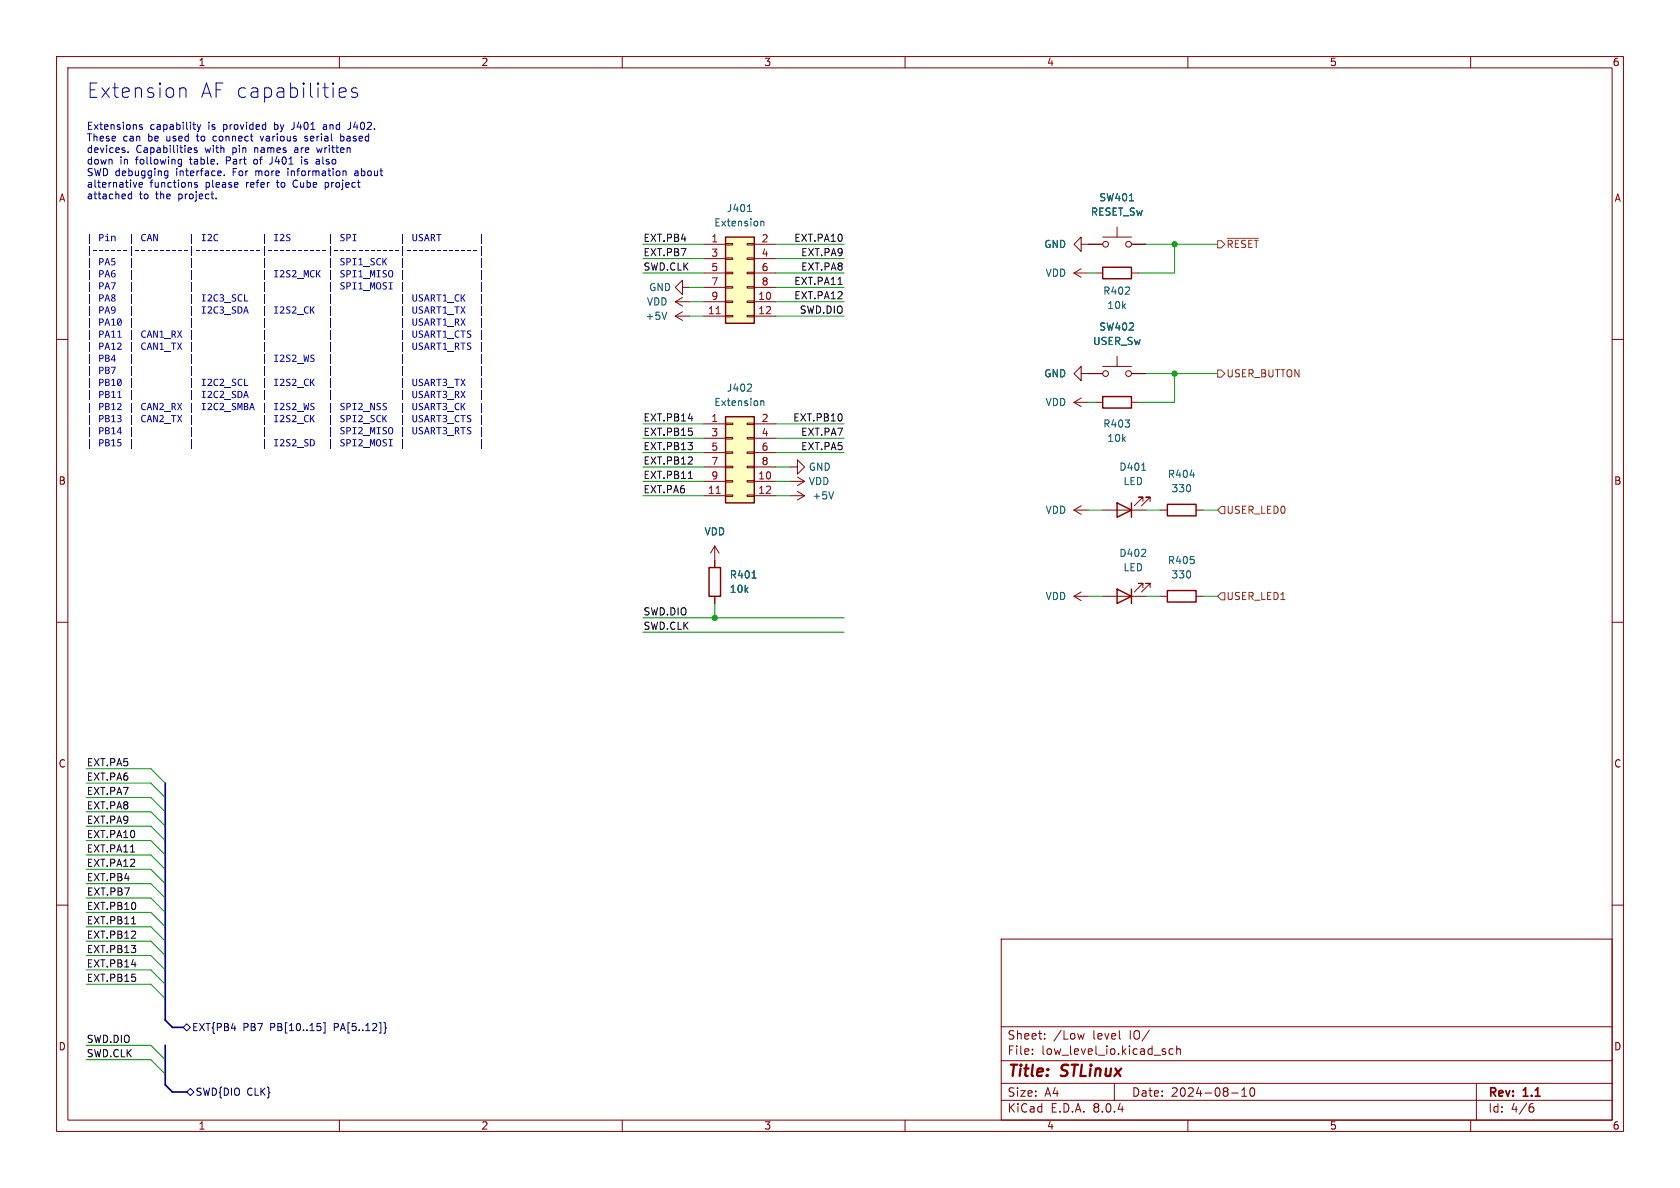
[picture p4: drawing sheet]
<svg xmlns="http://www.w3.org/2000/svg" width="297mm" height="210mm" viewBox="0 0 297 210" stroke-linecap="round" stroke-linejoin="round" font-family="sans-serif">
<defs><g id="words">
<g font-size="3.5" fill="#0000c2">
<text x="15.2" y="17.5">Extension</text>
<text x="35.3" y="17.5">AF capabilities</text>
</g>
<g font-size="2.8" fill="#840000">
<text x="178" y="190.9">Title:</text>
<text x="187.7" y="190.9">STLinux</text>
</g>
<g font-size="2.1" fill="#840000">
<text x="178" y="184">Sheet:</text>
<text x="186.2" y="184">/Low</text>
<text x="193.2" y="184">level</text>
<text x="199.8" y="184">IO/</text>
<text x="178" y="186.7">File:</text>
<text x="184.1" y="186.7">low_level_io.kicad_sch</text>
<text x="178" y="196.9">KiCad</text>
<text x="178" y="194.1">Size:</text>
<text x="184.7" y="194.1">A4</text>
<text x="185.7" y="196.9">E.D.A.</text>
<text x="193.3" y="196.9">8.0.4</text>
<text x="200" y="194.1">Date:</text>
<text x="207" y="194.1">2024-08-10</text>
<text x="263" y="194.3">Rev:</text>
<text x="263" y="196.9">Id:</text>
<text x="267.1" y="196.9">4/6</text>
<text x="269.4" y="194.3">1.1</text>
</g>
<g font-size="1.8" fill="#840000">
<text x="35" y="11.9">1</text>
<text x="85" y="11.9">2</text>
<text x="135" y="11.9">3</text>
<text x="185" y="11.9">4</text>
<text x="235" y="11.9">5</text>
<text x="285" y="11.9">6</text>
<text x="10.3" y="35.9">A</text>
<text x="285.3" y="35.9">A</text>
<text x="10.3" y="85.9">B</text>
<text x="285.3" y="85.9">B</text>
<text x="10.3" y="135.9">C</text>
<text x="285.3" y="135.9">C</text>
<text x="10.3" y="185.9">D</text>
<text x="285.3" y="185.9">D</text>
<text x="35" y="199.9">1</text>
<text x="85" y="199.9">2</text>
<text x="135" y="199.9">3</text>
<text x="185" y="199.9">4</text>
<text x="235" y="199.9">5</text>
<text x="285" y="199.9">6</text>
</g>
<g font-size="1.8" fill="#0000c2">
<text x="15.2" y="23">Extensions</text>
<text x="26.5" y="23">capability</text>
<text x="36.9" y="23">is</text>
<text x="39.7" y="23">provided</text>
<text x="49" y="23">by</text>
<text x="52.2" y="23">J401</text>
<text x="58" y="23">and</text>
<text x="62.6" y="23">J402.</text>
<text x="15.2" y="25.1">These</text>
<text x="15.2" y="27.1">devices.</text>
<text x="15.2" y="29.2">down</text>
<text x="21.2" y="29.2">in</text>
<text x="21.7" y="25.1">can</text>
<text x="24" y="27.1">Capabilities</text>
<text x="24.1" y="29.2">following</text>
<text x="26.3" y="25.1">be</text>
<text x="29.7" y="25.1">used</text>
<text x="33.9" y="29.2">table.</text>
<text x="35.3" y="25.1">to</text>
<text x="36.4" y="27.1">with</text>
<text x="38.3" y="25.1">connect</text>
<text x="40.4" y="29.2">Part</text>
<text x="41.4" y="27.1">pin</text>
<text x="45.4" y="27.1">names</text>
<text x="45.5" y="29.2">of</text>
<text x="46.9" y="25.1">various</text>
<text x="48.6" y="29.2">J401</text>
<text x="52.7" y="27.1">are</text>
<text x="54.3" y="29.2">is</text>
<text x="54.9" y="25.1">serial</text>
<text x="56.9" y="27.1">written</text>
<text x="57.1" y="29.2">also</text>
<text x="61.4" y="25.1">based</text>
<text x="15.2" y="31.2">SWD debugging</text>
<text x="15.2" y="33.3">alternative</text>
<text x="15.2" y="35.3">attached</text>
<text x="24.6" y="35.3">to</text>
<text x="26.5" y="33.3">functions</text>
<text x="27.7" y="35.3">the</text>
<text x="31.2" y="31.2">interface.</text>
<text x="31.8" y="35.3">project.</text>
<text x="36.5" y="33.3">please</text>
<text x="41.4" y="31.2">For</text>
<text x="43.8" y="33.3">refer</text>
<text x="45.6" y="31.2">more</text>
<text x="49.4" y="33.3">to</text>
<text x="51.5" y="31.2">information</text>
<text x="52.5" y="33.3">Cube</text>
<text x="58.3" y="33.3">project</text>
<text x="63.6" y="31.2">about</text>
</g>
<g font-size="1.8" fill="#006464">
<text x="194.2" y="35.8">SW401</text>
<text x="126.2" y="40.2">Extension</text>
<text x="128.4" y="37.7">J401</text>
<text x="192.8" y="38.3">RESET_Sw</text>
<text x="184.5" y="44">GND</text>
<text x="114.7" y="51.7">GND</text>
<text x="184.8" y="49.1">VDD</text>
<text x="194.9" y="52.3">R402</text>
<text x="114" y="56.7">+5V</text>
<text x="114.3" y="54.2">VDD</text>
<text x="194.2" y="58.6">SW402</text>
<text x="195.7" y="54.8">10k</text>
<text x="193.1" y="61.2">USER_Sw</text>
<text x="126.2" y="72">Extension</text>
<text x="128.4" y="69.4">J402</text>
<text x="184.5" y="66.9">GND</text>
<text x="184.8" y="72">VDD</text>
<text x="194.9" y="75.8">R403</text>
<text x="142.9" y="83.4">GND</text>
<text x="195.7" y="78.3">10k</text>
<text x="197.8" y="83.4">D401</text>
<text x="142.9" y="86">VDD</text>
<text x="143.5" y="88.5">+5V</text>
<text x="198.5" y="86">LED</text>
<text x="206.4" y="84.7">R404</text>
<text x="207" y="87.2">330</text>
<text x="124.4" y="94.8">VDD</text>
<text x="184.8" y="91">VDD</text>
<text x="197.8" y="98.7">D402</text>
<text x="198.5" y="101.2">LED</text>
<text x="206.4" y="99.9">R405</text>
<text x="128.9" y="102.5">R401</text>
<text x="128.9" y="105">10k</text>
<text x="184.8" y="106.3">VDD</text>
<text x="207" y="102.5">330</text>
</g>
<g font-size="1.8" fill="#0f0f0f">
<text x="113.7" y="47.9">SWD.CLK</text>
<text x="113.7" y="45.4">EXT.PB7</text>
<text x="113.7" y="42.8">EXT.PB4</text>
<text x="140.3" y="42.8">EXT.PA10</text>
<text x="141.5" y="45.4">EXT.PA9</text>
<text x="141.5" y="47.9">EXT.PA8</text>
<text x="140.3" y="53">EXT.PA12</text>
<text x="140.3" y="50.5">EXT.PA11</text>
<text x="141.3" y="55.5">SWD.DIO</text>
<text x="113.7" y="77.1">EXT.PB15</text>
<text x="113.7" y="74.6">EXT.PB14</text>
<text x="140.1" y="74.6">EXT.PB10</text>
<text x="141.5" y="77.1">EXT.PA7</text>
<text x="113.7" y="82.2">EXT.PB12</text>
<text x="113.7" y="79.7">EXT.PB13</text>
<text x="141.5" y="79.7">EXT.PA5</text>
<text x="113.7" y="84.7">EXT.PB11</text>
<text x="113.7" y="87.3">EXT.PA6</text>
<text x="113.7" y="108.9">SWD.DIO</text>
<text x="113.7" y="111.4">SWD.CLK</text>
<text x="15.2" y="135.5">EXT.PA5</text>
<text x="15.2" y="143.2">EXT.PA8</text>
<text x="15.2" y="138.1">EXT.PA6</text>
<text x="15.2" y="140.6">EXT.PA7</text>
<text x="15.2" y="145.7">EXT.PA9</text>
<text x="15.2" y="148.2">EXT.PA10</text>
<text x="15.2" y="150.8">EXT.PA11</text>
<text x="15.2" y="153.3">EXT.PA12</text>
<text x="15.2" y="155.9">EXT.PB4</text>
<text x="15.2" y="160.9">EXT.PB10</text>
<text x="15.3" y="158.4">EXT.PB7</text>
<text x="15.2" y="166">EXT.PB12</text>
<text x="15.2" y="163.5">EXT.PB11</text>
<text x="15.2" y="173.6">EXT.PB15</text>
<text x="15.2" y="168.6">EXT.PB13</text>
<text x="15.2" y="171.1">EXT.PB14</text>
<text x="15.2" y="184.4">SWD.DIO</text>
<text x="15.2" y="187">SWD.CLK</text>
</g>
<g font-size="1.8" fill="#a90000">
<text x="125.7" y="42.9">1</text>
<text x="125.7" y="45.5">3</text>
<text x="134.5" y="42.9">2</text>
<text x="134.5" y="45.5">4</text>
<text x="125.7" y="48">5</text>
<text x="125.7" y="50.5">7</text>
<text x="125.7" y="53.1">9</text>
<text x="133.9" y="53.1">10</text>
<text x="134.5" y="48">6</text>
<text x="134.5" y="50.5">8</text>
<text x="125.1" y="55.6">11</text>
<text x="133.9" y="55.6">12</text>
<text x="125.7" y="74.7">1</text>
<text x="125.7" y="77.2">3</text>
<text x="134.5" y="74.7">2</text>
<text x="134.5" y="77.2">4</text>
<text x="125.7" y="79.8">5</text>
<text x="125.7" y="82.3">7</text>
<text x="134.5" y="79.8">6</text>
<text x="134.5" y="82.3">8</text>
<text x="125.1" y="87.4">11</text>
<text x="125.7" y="84.8">9</text>
<text x="133.9" y="84.8">10</text>
<text x="133.9" y="87.4">12</text>
</g>
<g font-size="1.8" fill="#725600">
<text x="216.7" y="44">~{RESET}</text>
<text x="216.7" y="66.9">USER_BUTTON</text>
<text x="216.7" y="91">USER_LED0</text>
<text x="216.7" y="106.3">USER_LED1</text>
</g>
<g font-size="1.8" fill="#000084">
<text x="33.8" y="182.5">EXT{PB4</text>
<text x="42.9" y="182.5">PB7</text>
<text x="47.9" y="182.5">PB[10..15]</text>
<text x="59.3" y="182.5">PA[5..12]}</text>
<text x="34.5" y="193.9">SWD{DIO</text>
<text x="43.6" y="193.9">CLK}</text>
</g>
</g></defs>
<g fill="none" stroke="#840000" stroke-width=".18">
<path d="M10 10h277v190h-277zM12 12h273v186h-273zM60 10v2M110 10v2M160 10v2M210 10v2M260 10v2M10 60h2M119.4 55.9l1.2 .7M119.4 55.9h2.5M119.4 53.3l1.2 .8M119.4 53.3h2.5"/>
<path d="M120.6 50.8v-1.3l-1.2 1.3 1.2 1.3v-1.3h1.3M120.6 55.1l-1.2 .8M120.6 52.6l-1.2 .7M189.9 48.3l1.2 .7M189.9 48.3h2.5M191.1 43.2v1.3l-1.2-1.3 1.2-1.3v1.3h3.8M191.1 47.5l-1.2 .8M193.7 48.3h1.2M194.9 41.9h5.1M197.5 40.1v1.8M200 48.3h1.3M200 43.2h2.6"/>
<path d="M285 60h2M126.4 96.5v3.8M126.4 96.5l-.8 1.3M126.4 96.5l.7 1.3M10 110h2M126.4 105.4v1.3M194.9 105.4h7.7M202.1 103.9v-.8h-.8h.8l-1.6 1.5M203.3 103.9v-.8h-.7h.7l-1.5 1.5M285 110h2M10 160h2M285 160h2"/>
<path d="M177 166h108v32h-108zM60 198v2M110 198v2M160 198v2M177 194.5h108M177 191.5h108M177 187.5h108M177 181.5h108M182.5 186.3v.1M182.5 185.5v.1M184.7 183.6v.1M184.7 182.8v.1"/>
<path d="M191.7 182.7l-.3 1-.3-.7M197 191.5v3M205.9 185.9l.2 .2-.2 .3M205.9 185.4l.1 .1M207.4 185.5l-.4-.1-.3 .3v.4l.1 .2h.6M208 185.5l.2-.1 .4 .1 .1 .9M208 184.9v1.5M210 198v2M217.7 193.2h1.2M219.5 193.8h.9M219.5 192.7l.5-.4v1.5M221.2 192.4l.1-.1a.81 .81 0 0 1 .6 .6 .81 .81 0 0 1-.3 .8l-.1 .1a.81 .81 0 0 1-.6-.6 .81 .81 0 0 1 .3-.8z"/>
<path d="M260 198v2M261 191.5v6.5M270.6 195.7h.3l.3 .3-.1 .5-.5 .1M271 195.1l-.4 .1"/>
<circle cx="195.5" cy="43.2" r=".51"/>
<circle cx="199.5" cy="43.2" r=".51"/>
</g>
<path d="M194.9 47.2h5.1v2.1h-5.1zM125.3 100.3h2.1v5.1h-2.1zM197.5 104.1l2.5 1.3-2.5 1.3zM200 104.1v2.6" fill="none" stroke="#840000" stroke-width=".25"/>
<path d="M199.7 35.5h.7M117.9 55.2l-.4 1.3M132.9 102.2h.8" fill="none" stroke="#006464" stroke-width=".18"/>
<path d="M128.3 41.9h5v15.3h-5z" fill="#ffffc2"/>
<g fill="none" stroke="#840000" stroke-width=".18">
<path d="M124.5 43.2h3.8M124.5 53.3h3.8M124.5 55.9h3.8M124.5 45.7h3.8M124.5 48.3h3.8M124.5 50.8h3.8M128.3 55.8h1.2v.2h-1.2zM128.3 53.2h1.2v.3h-1.2zM128.3 50.7h1.2v.2h-1.2zM128.3 48.1h1.2v.3h-1.2zM128.3 45.6h1.2v.2h-1.2zM128.3 43.1h1.2v.2h-1.2z"/>
<path d="M132.1 55.8h1.2v.2h-1.2zM132.1 53.2h1.2v.3h-1.2zM132.1 50.7h1.2v.2h-1.2zM132.1 48.1h1.2v.3h-1.2zM132.1 45.6h1.2v.2h-1.2zM132.1 43.1h1.2v.2h-1.2zM133.3 43.2h3.9M133.3 53.3h3.9M133.3 55.9h3.9M133.3 45.7h3.9M133.3 48.3h3.9M133.3 50.8h3.9"/>
<path d="M189.9 71.1l1.2 .8M189.9 71.1h2.5M191.1 66v1.3l-1.2-1.3 1.2-1.2v1.2h3.8M191.1 70.4l-1.2 .7M193.7 71.1h1.2M194.9 64.8h5.1M197.5 63v1.8M200 71.1h1.3M200 66h2.6M139.7 82.6h1.3v-1.3l1.2 1.3-1.2 1.2v-1.2M139.7 87.6h2.5M141 86.9l1.2 .7"/>
<path d="M142.2 87.6l-1.2 .8M189.9 90.2l1.2 .7M189.9 90.2h2.5M191.1 89.4l-1.2 .8M194.9 90.2h7.7M202.1 88.6v-.7h-.8h.8l-1.6 1.5M203.3 88.6v-.7h-.7h.7l-1.5 1.5M205.1 90.2h1.3M211.5 90.2h1.2M189.9 105.4l1.2 .8M189.9 105.4h2.5M191.1 104.6l-1.2 .8"/>
<path d="M205.1 105.4h1.3M211.5 105.4h1.2"/>
<circle cx="195.5" cy="66" r=".51"/>
<circle cx="199.5" cy="66" r=".51"/>
</g>
<path d="M128.3 41.9h5v15.3h-5zM194.9 70.1h5.1v2h-5.1zM197.5 88.9l2.5 1.3-2.5 1.2zM200 88.9v2.5M206.4 89.2h5.1v2h-5.1zM206.4 104.4h5.1v2h-5.1z" fill="none" stroke="#840000" stroke-width=".25"/>
<path d="M126.6 55.5h.7" fill="none" stroke="#a90000" stroke-width=".18"/>
<path d="M132.1 37.4h.8M134.5 39.1v.8M134.5 39.2l.2-.1 .3 .1v.7M147.4 86.9l-.5 1.3M201.8 83.1h.7M210.4 84h.8" fill="none" stroke="#006464" stroke-width=".18"/>
<path d="M128.3 73.7h5v15.2h-5z" fill="#ffffc2"/>
<g fill="none" stroke="#840000" stroke-width=".18">
<path d="M124.5 74.9h3.8M124.5 77.5h3.8M128.3 79.9h1.2v.2h-1.2zM128.3 77.3h1.2v.3h-1.2zM128.3 74.8h1.2v.3h-1.2zM132.1 79.9h1.2v.2h-1.2zM132.1 77.3h1.2v.3h-1.2zM132.1 74.8h1.2v.3h-1.2zM133.3 74.9h3.9M133.3 77.5h3.9M124.5 85.1h3.8M124.5 87.6h3.8"/>
<path d="M124.5 80h3.8M124.5 82.6h3.8M128.3 87.5h1.2v.3h-1.2zM128.3 85h1.2v.2h-1.2zM128.3 82.4h1.2v.3h-1.2zM132.1 87.5h1.2v.3h-1.2zM132.1 85h1.2v.2h-1.2zM132.1 82.4h1.2v.3h-1.2zM133.3 85.1h3.9M133.3 87.6h3.9M133.3 80h3.9M133.3 82.6h3.9"/>
<path d="M139.7 85.1h2.5M141 84.3l1.2 .8M142.2 85.1l-1.2 .8"/>
</g>
<path d="M128.3 73.7h5v15.2h-5z" fill="none" stroke="#840000" stroke-width=".25"/>
<path d="M126.6 87.2h.7" fill="none" stroke="#a90000" stroke-width=".18"/>
<path d="M132.7 68l.2 .1-.1 .3-.7 .8h.8M134.5 70.9v.8M134.5 71l.2-.1h.3v.8" fill="none" stroke="#006464" stroke-width=".18"/>
<path d="M32.4 181.6l.6-.6 .7 .6-.7 .6zM33 193l.7-.6 .6 .6-.6 .7zM56.1 180.9h.6M56.6 181.5l.1 .1-.1 .5M57.2 180.8h.3v1.8h-.3M67.9 180.7l.2 .2v.6l.2 .2-.2 .2v.6l-.2 .2" fill="none" stroke="#000084" stroke-width=".18"/>
<path d="M215.3 42.5h.6l.6 .7-.6 .6h-.6zM217 42.1h5.4M215.3 65.4h.6l.6 .6-.6 .7h-.6zM215.9 89.5h.6v1.3h-.6l-.6-.6zM215.9 104.8h.6v1.2h-.6l-.6-.6z" fill="none" stroke="#725600" stroke-width=".18"/>
<path d="M148.2 50.3h.7M121.7 84.6h.7M23.1 150.6h.7M23.3 163.3h.7" fill="none" stroke="#0f0f0f" stroke-width=".18"/>
<g fill="#0000c2">
<path d="M15.7 41.3h.1v1.7h-.1z"/>
<path d="M17.5 41.4h.4a.4 .4 0 0 1 .4 .4 .4 .4 0 0 1-.4 .4h-.2v.4h-.2v-.6h.2a.27 .27 0 0 0 .4-.1 .27 .27 0 0 0-.1-.4h-.3v.5h-.2z"/>
<path d="M18.6 41.7h.5v.8h.3v.1h-.8v-.1h.3v-.7h-.3z"/>
<path d="M19.6 41.7l.2 .1a.35 .35 0 0 1 .4-.1 .35 .35 0 0 1 .2 .3v.6h-.1v-.6l-.2-.2-.2 .2-.1 .6h-.2z"/>
<path d="M23.2 41.3h.1v1.7h-.1z"/>
<path d="M25.1 41.5l.5-.1h.2l-.1 .2a.45 .45 0 0 0-.6 .4 .45 .45 0 0 0 .7 .4v.2a.65 .65 0 0 1-.8-.3 .65 .65 0 0 1 .1-.8z"/>
<path d="M26.3 41.4h.2l.4 1.2h-.2l-.1-.4h-.4l-.1 .4h-.2l.2-.5h.5l-.2-.6-.1 .6h-.2z"/>
<path d="M27.1 41.4h.2l.5 1-.1-1h.2v1.2h-.2l-.5-1 .1 1h-.2z"/>
<path d="M33.8 41.3h.2v1.7h-.2z"/>
<path d="M35.7 41.4h.7v.1h-.3v1h.3v.1h-.7v-.1h.2v-1h-.2z"/>
<path d="M36.7 41.5a.46 .46 0 0 1 .7 0 .46 .46 0 0 1-.2 .7l-.3 .3h.6v.1h-.8v-.1l.3-.4a.31 .31 0 0 0 .3-.3 .31 .31 0 0 0-.3-.3l-.2 .1z"/>
<path d="M37.9 41.5l.5-.1h.2l-.1 .2a.45 .45 0 0 0-.6 .4 .45 .45 0 0 0 .7 .4v.2a.65 .65 0 0 1-.8-.3 .65 .65 0 0 1 .1-.8z"/>
<path d="M46.6 41.3h.2v1.7h-.2z"/>
<path d="M48.5 41.4h.7v.1h-.3v1h.3v.1h-.7v-.1h.2v-1h-.2z"/>
<path d="M49.5 41.5a.46 .46 0 0 1 .7 0 .46 .46 0 0 1-.2 .7l-.3 .3h.6v.1h-.8v-.1l.3-.4a.31 .31 0 0 0 .3-.3 .31 .31 0 0 0-.4-.3l-.1 .1z"/>
<path d="M50.7 41.4h.5h.1v.2a.27 .27 0 0 0-.4-.1 .27 .27 0 0 0-.1 .3 .27 .27 0 0 0 .3 .2 .41 .41 0 0 1 .2 .6 .41 .41 0 0 1-.6 0l-.1-.2a.3 .3 0 0 0 .3 .1 .3 .3 0 0 0 .2-.3 .48 .48 0 0 1-.4-.8z"/>
<path d="M58.3 41.3h.2v1.7h-.2z"/>
<path d="M60.3 41.4h.5h.1v.2a.27 .27 0 0 0-.4-.1 .27 .27 0 0 0-.1 .3 .27 .27 0 0 0 .3 .2 .41 .41 0 0 1 .2 .6 .41 .41 0 0 1-.7 0l-.1-.2a.3 .3 0 0 0 .4 .1 .3 .3 0 0 0 .2-.3 .48 .48 0 0 1-.4-.8z"/>
<path d="M61.2 41.4h.4a.4 .4 0 0 1 .4 .4 .4 .4 0 0 1-.4 .4h-.2v.4h-.2v-.6h.2a.27 .27 0 0 0 .4-.1 .27 .27 0 0 0-.1-.4h-.3v.5h-.2z"/>
<path d="M62.3 41.4h.7v.1h-.2v1h.2v.1h-.7v-.1h.3v-1h-.3z"/>
<path d="M71.1 41.3h.2v1.7h-.2z"/>
<path d="M72.9 41.4h.2v.8a.25 .25 0 0 0 .2 .3 .25 .25 0 0 0 .3-.3v-.8h.1v.8a.42 .42 0 0 1-.4 .5 .42 .42 0 0 1-.4-.5z"/>
<path d="M74.1 41.4h.5h.2l-.1 .2a.27 .27 0 0 0-.3-.1 .27 .27 0 0 0-.2 .3 .27 .27 0 0 0 .4 .2 .41 .41 0 0 1 .1 .6 .41 .41 0 0 1-.6 0l-.1-.2a.3 .3 0 0 0 .4 .1 .3 .3 0 0 0 .1-.3 .48 .48 0 0 1-.4-.8z"/>
<path d="M75.4 41.4h.2l.4 1.2h-.2l-.1-.4h-.4l-.2 .4h-.1l.1-.5h.5l-.1-.6-.2 .6h-.2z"/>
<path d="M76.2 41.4h.3a.37 .37 0 0 1 .4 .2 .37 .37 0 0 1-.2 .5l.3 .5h-.2l-.3-.5h-.2v.5h-.1v-.6h.1a.25 .25 0 0 0 .4-.3 .25 .25 0 0 0-.4-.2v.5h-.1z"/>
<path d="M77.1 41.4h1v.1h-.4v1.1h-.2v-1.1h-.4z"/>
<path d="M85 41.3h.1v1.7h-.1z"/>
<path d="M15.7 43.4h.1v1.8h-.1z"/>
<path d="M16.6 44.2h.5v.2h-.5z"/>
<path d="M17.6 44.2h.6v.2h-.6z"/>
<path d="M18.7 44.2h.5v.2h-.5z"/>
<path d="M19.8 44.2h.5v.2h-.5z"/>
<path d="M20.8 44.2h.6v.2h-.6z"/>
<path d="M21.9 44.2h.5v.2h-.5z"/>
<path d="M23.2 43.4h.1v1.8h-.1z"/>
<path d="M24 44.2h.6v.2h-.6z"/>
<path d="M25.1 44.2h.5v.2h-.5z"/>
<path d="M26.2 44.2h.5v.2h-.5z"/>
<path d="M27.2 44.2h.6v.2h-.6z"/>
<path d="M28.3 44.2h.5v.2h-.5z"/>
<path d="M29.4 44.2h.5v.2h-.5z"/>
<path d="M30.4 44.2h.6v.2h-.6z"/>
<path d="M31.5 44.2h.5v.2h-.5z"/>
<path d="M32.6 44.2h.5v.2h-.5z"/>
<path d="M33.8 43.4h.2v1.8h-.2z"/>
<path d="M34.7 44.2h.5v.2h-.5z"/>
<path d="M35.8 44.2h.5v.2h-.5z"/>
<path d="M36.8 44.2h.6v.2h-.6z"/>
<path d="M37.9 44.2h.5v.2h-.5z"/>
<path d="M39 44.2h.5v.2h-.5z"/>
<path d="M40 44.2h.6v.2h-.6z"/>
<path d="M41.1 44.2h.5v.2h-.5z"/>
<path d="M42.2 44.2h.5v.2h-.5z"/>
<path d="M43.2 44.2h.6v.2h-.6z"/>
<path d="M44.3 44.2h.5v.2h-.5z"/>
<path d="M45.3 44.2h.6v.2h-.6z"/>
<path d="M46.6 43.4h.2v1.8h-.2z"/>
<path d="M47.5 44.2h.5v.2h-.5z"/>
<path d="M48.5 44.2h.6v.2h-.6z"/>
<path d="M49.6 44.2h.5v.2h-.5z"/>
<path d="M50.7 44.2h.5v.2h-.5z"/>
<path d="M51.7 44.2h.6v.2h-.6z"/>
<path d="M52.8 44.2h.5v.2h-.5z"/>
<path d="M53.9 44.2h.5v.2h-.5z"/>
<path d="M54.9 44.2h.6v.2h-.6z"/>
<path d="M56 44.2h.5v.2h-.5z"/>
<path d="M57.1 44.2h.5v.2h-.5z"/>
<path d="M58.3 43.4h.2v1.8h-.2z"/>
<path d="M59.2 44.2h.5v.2h-.5z"/>
<path d="M60.3 44.2h.5v.2h-.5z"/>
<path d="M61.3 44.2h.6v.2h-.6z"/>
<path d="M62.4 44.2h.5v.2h-.5z"/>
<path d="M63.5 44.2h.5v.2h-.5z"/>
<path d="M64.5 44.2h.6v.2h-.6z"/>
<path d="M65.6 44.2h.5v.2h-.5z"/>
<path d="M66.7 44.2h.5v.2h-.5z"/>
<path d="M67.7 44.2h.6v.2h-.6z"/>
<path d="M68.8 44.2h.5v.2h-.5z"/>
<path d="M69.9 44.2h.5v.2h-.5z"/>
<path d="M71.1 43.4h.2v1.8h-.2z"/>
<path d="M72 44.2h.5v.2h-.5z"/>
<path d="M73.1 44.2h.5v.2h-.5z"/>
<path d="M74.1 44.2h.6v.2h-.6z"/>
<path d="M75.2 44.2h.5v.2h-.5z"/>
<path d="M76.3 44.2h.5v.2h-.5z"/>
<path d="M77.3 44.2h.6v.2h-.6z"/>
<path d="M78.4 44.2h.5v.2h-.5z"/>
<path d="M79.5 44.2h.5v.2h-.5z"/>
<path d="M80.5 44.2h.6v.2h-.6z"/>
<path d="M81.6 44.2h.5v.2h-.5z"/>
<path d="M82.7 44.2h.5v.2h-.5z"/>
<path d="M83.7 44.2h.6v.2h-.6z"/>
<path d="M85 43.4h.1v1.8h-.1z"/>
<path d="M15.7 45.6h.1v1.7h-.1z"/>
<path d="M17.5 45.6h.4a.4 .4 0 0 1 .4 .4 .4 .4 0 0 1-.4 .4h-.2v.5h-.2v-.6h.2a.27 .27 0 0 0 .4-.1 .27 .27 0 0 0-.1-.4h-.3v.5h-.2z"/>
<path d="M18.9 45.6h.2l.4 1.3h-.2l-.1-.4h-.4l-.1 .4h-.2l.1-.5h.5l-.1-.6-.2 .6h-.2z"/>
<path d="M19.7 45.6h.7v.2h-.5v.3a.45 .45 0 0 1 .5 .6 .45 .45 0 0 1-.7 .2l-.1-.2a.3 .3 0 0 0 .5 0 .3 .3 0 0 0-.1-.4l-.3-.1z"/>
<path d="M23.2 45.6h.1v1.7h-.1z"/>
<path d="M33.8 45.6h.2v1.7h-.2z"/>
<path d="M46.6 45.6h.2v1.7h-.2z"/>
<path d="M58.3 45.6h.2v1.7h-.2z"/>
<path d="M60.3 45.7l.5-.1 .1 .1v.1a.27 .27 0 0 0-.4-.1 .27 .27 0 0 0-.1 .4 .27 .27 0 0 0 .3 .1 .41 .41 0 0 1 .2 .6 .41 .41 0 0 1-.7 .1l-.1-.2a.3 .3 0 0 0 .4 .1 .3 .3 0 0 0 .2-.4 .48 .48 0 0 1-.4-.7z"/>
<path d="M61.2 45.6h.4a.4 .4 0 0 1 .4 .4 .4 .4 0 0 1-.4 .4h-.2v.5h-.2v-.6h.2a.27 .27 0 0 0 .4-.1 .27 .27 0 0 0-.1-.4h-.3v.5h-.2z"/>
<path d="M62.3 45.6h.7v.2h-.2v.9l.2 .1v.1h-.7v-.1l.3-.1v-.9h-.3z"/>
<path d="M63.4 45.8l.5-.2v1.2h.2v.1h-.7v-.1h.3v-1l-.3 .2z"/>
<path d="M64.3 47h1v.2h-1z"/>
<path d="M65.6 45.7l.5-.1 .2 .1-.1 .1a.27 .27 0 0 0-.4-.1 .27 .27 0 0 0-.1 .4 .27 .27 0 0 0 .4 .1 .41 .41 0 0 1 .1 .6 .41 .41 0 0 1-.6 .1l-.1-.2a.3 .3 0 0 0 .4 .1 .3 .3 0 0 0 .1-.4 .48 .48 0 0 1-.4-.7z"/>
<path d="M66.7 45.8l.5-.2 .2 .1-.1 .1a.45 .45 0 0 0-.6 .5 .45 .45 0 0 0 .6 .4v.2a.65 .65 0 0 1-.8-.3 .65 .65 0 0 1 .2-.8z"/>
<path d="M67.6 45.6h.2v.7l.4-.7h.2l-.4 .6 .4 .7h-.2l-.3-.6-.1 .2v.4h-.2z"/>
<path d="M71.1 45.6h.2v1.7h-.2z"/>
<path d="M85 45.6h.1v1.7h-.1z"/>
<path d="M15.7 47.7h.1v1.8h-.1z"/>
<path d="M17.5 47.8h.4a.4 .4 0 0 1 .4 .4 .4 .4 0 0 1-.4 .4h-.2v.4h-.2v-.6h.2a.27 .27 0 0 0 .4-.1 .27 .27 0 0 0-.1-.4h-.3v.5h-.2z"/>
<path d="M18.9 47.8h.2l.4 1.2h-.2l-.1-.3h-.4l-.1 .3h-.2l.1-.5h.5l-.1-.6-.2 .6h-.2z"/>
<path d="M19.8 47.9l.4-.2 .2 .1v.1a.41 .41 0 0 0-.5 .1 .41 .41 0 0 0-.1 .4 .41 .41 0 0 1 .6 .1 .41 .41 0 0 1-.2 .6 .41 .41 0 0 1-.5-.3l-.1-.2h.2a.25 .25 0 0 0 .4 .2 .25 .25 0 0 0 0-.4 .25 .25 0 0 0-.4 .2h-.2z"/>
<path d="M23.2 47.7h.1v1.8h-.1z"/>
<path d="M33.8 47.7h.2v1.8h-.2z"/>
<path d="M46.6 47.7h.2v1.8h-.2z"/>
<path d="M48.5 47.8h.7v.1h-.3v1h.3v.1h-.7v-.1h.2v-1h-.2z"/>
<path d="M49.5 47.9a.46 .46 0 0 1 .7 0 .46 .46 0 0 1-.2 .7l-.3 .3h.6v.1h-.8v-.1l.3-.4a.31 .31 0 0 0 .3-.3 .31 .31 0 0 0-.4-.3l-.1 .1z"/>
<path d="M50.7 47.8h.5h.1v.2a.27 .27 0 0 0-.4-.1 .27 .27 0 0 0-.1 .3 .27 .27 0 0 0 .3 .2 .41 .41 0 0 1 .2 .6 .41 .41 0 0 1-.6 0l-.1-.2a.3 .3 0 0 0 .3 .1 .3 .3 0 0 0 .2-.3 .48 .48 0 0 1-.4-.8z"/>
<path d="M51.6 47.9a.46 .46 0 0 1 .8 0 .46 .46 0 0 1-.3 .7l-.3 .3h.7v.1h-.9v-.1l.3-.4a.31 .31 0 0 0 .3-.3 .31 .31 0 0 0-.3-.3l-.2 .1z"/>
<path d="M52.5 49.2h1.1v.1h-1.1z"/>
<path d="M53.7 47.8h.3l.1 .7 .2-.7h.3v1.2h-.2v-1.1l-.2 .8h-.1l-.3-.8 .1 1.1h-.2z"/>
<path d="M55 47.9l.5-.1h.2l-.1 .2a.45 .45 0 0 0-.6 .4 .45 .45 0 0 0 .6 .4v.2a.65 .65 0 0 1-.8-.3 .65 .65 0 0 1 .2-.8z"/>
<path d="M55.9 47.8h.1v.6l.5-.6h.2l-.4 .5 .4 .7h-.2l-.3-.5-.2 .1v.4h-.1z"/>
<path d="M58.3 47.7h.2v1.8h-.2z"/>
<path d="M60.3 47.8h.5h.1v.2a.27 .27 0 0 0-.4-.1 .27 .27 0 0 0-.1 .3 .27 .27 0 0 0 .3 .2 .41 .41 0 0 1 .2 .6 .41 .41 0 0 1-.7 0l-.1-.2a.3 .3 0 0 0 .4 .1 .3 .3 0 0 0 .2-.3 .48 .48 0 0 1-.4-.8z"/>
<path d="M61.2 47.8h.4a.4 .4 0 0 1 .4 .4 .4 .4 0 0 1-.4 .4h-.2v.4h-.2v-.6h.2a.27 .27 0 0 0 .4-.1 .27 .27 0 0 0-.1-.4h-.3v.5h-.2z"/>
<path d="M62.3 47.8h.7v.1h-.2v1h.2v.1h-.7v-.1h.3v-1h-.3z"/>
<path d="M63.4 48l.5-.2v1.1h.2v.1h-.7v-.1h.3v-.9l-.3 .1z"/>
<path d="M64.3 49.2h1v.1h-1z"/>
<path d="M65.4 47.8h.3l.2 .7 .2-.7h.2v1.2h-.2l.1-1.1-.2 .8h-.2l-.2-.8v1.1h-.2z"/>
<path d="M66.6 47.8h.7v.1h-.3v1h.3v.1h-.7v-.1h.2v-1h-.2z"/>
<path d="M67.7 47.8h.5h.2l-.1 .2a.27 .27 0 0 0-.3-.1 .27 .27 0 0 0-.2 .3 .27 .27 0 0 0 .4 .2 .41 .41 0 0 1 .1 .6 .41 .41 0 0 1-.6 0l-.1-.2a.3 .3 0 0 0 .4 .1 .3 .3 0 0 0 .1-.3 .48 .48 0 0 1-.4-.8z"/>
<path d="M68.8 47.8a.64 .64 0 0 1 .7 .4 .64 .64 0 0 1-.2 .8 .49 .49 0 0 1-.5-.1 .49 .49 0 0 1-.2-.5h.2a.32 .32 0 0 0 .3 .5 .32 .32 0 0 0 .2-.5 .32 .32 0 0 0-.2-.5 .32 .32 0 0 0-.3 .5h-.2z"/>
<path d="M71.1 47.7h.2v1.8h-.2z"/>
<path d="M85 47.7h.1v1.8h-.1z"/>
<path d="M15.7 49.8h.1v1.8h-.1z"/>
<path d="M17.5 49.9h.4a.4 .4 0 0 1 .4 .4 .4 .4 0 0 1-.4 .4h-.2v.5h-.2v-.7h.2a.27 .27 0 0 0 .4-.1 .27 .27 0 0 0-.1-.3l-.3-.1v.5h-.2z"/>
<path d="M18.9 49.9h.2l.4 1.3h-.2l-.1-.4h-.4l-.1 .4h-.2l.1-.6h.5l-.1-.5-.2 .5h-.2z"/>
<path d="M19.6 49.9h.9l-.5 1.3h-.2l.5-1.2h-.7z"/>
<path d="M23.2 49.8h.1v1.8h-.1z"/>
<path d="M33.8 49.8h.2v1.8h-.2z"/>
<path d="M46.6 49.8h.2v1.8h-.2z"/>
<path d="M58.3 49.8h.2v1.8h-.2z"/>
<path d="M60.3 50l.5-.1h.1v.2a.27 .27 0 0 0-.4-.1 .27 .27 0 0 0-.1 .4 .27 .27 0 0 0 .3 .1 .41 .41 0 0 1 .2 .6 .41 .41 0 0 1-.7 .1l-.1-.2a.3 .3 0 0 0 .4 .1 .3 .3 0 0 0 .2-.4 .48 .48 0 0 1-.4-.7z"/>
<path d="M61.2 49.9h.4a.4 .4 0 0 1 .4 .4 .4 .4 0 0 1-.4 .4h-.2v.5h-.2v-.7h.2a.27 .27 0 0 0 .4-.1 .27 .27 0 0 0-.1-.3l-.3-.1v.5h-.2z"/>
<path d="M62.3 49.9h.7v.1l-.2 .1v.9h.2v.2h-.7v-.2h.3v-.9l-.3-.1z"/>
<path d="M63.4 50.1l.5-.2v1.1h.2v.2h-.7v-.2h.3v-.9l-.3 .1z"/>
<path d="M64.3 51.3h1v.2h-1z"/>
<path d="M65.4 49.9h.3l.2 .7 .2-.7h.2v1.3h-.2l.1-1.1-.2 .8h-.2l-.2-.8v1.1h-.2z"/>
<path d="M66.7 50a.64 .64 0 0 1 .7 .3 .64 .64 0 0 1-.2 .8 .49 .49 0 0 1-.6 0 .49 .49 0 0 1-.1-.6h.2a.32 .32 0 0 0 .2 .5 .32 .32 0 0 0 .3-.5 .32 .32 0 0 0-.3-.5 .32 .32 0 0 0-.2 .5h-.2z"/>
<path d="M67.7 50l.5-.1h.2l-.1 .2a.27 .27 0 0 0-.3-.1 .27 .27 0 0 0-.2 .4 .27 .27 0 0 0 .4 .1 .41 .41 0 0 1 .1 .6 .41 .41 0 0 1-.6 .1l-.1-.2a.3 .3 0 0 0 .4 .1 .3 .3 0 0 0 .1-.4 .48 .48 0 0 1-.4-.7z"/>
<path d="M68.7 49.9h.7v.1l-.2 .1v.9h.2v.2h-.7v-.2h.3v-.9l-.3-.1z"/>
<path d="M71.1 49.8h.2v1.8h-.2z"/>
<path d="M85 49.8h.1v1.8h-.1z"/>
<path d="M15.7 52h.1v1.7h-.1z"/>
<path d="M17.5 52h.4a.4 .4 0 0 1 .4 .4 .4 .4 0 0 1-.4 .4h-.2v.5h-.2v-.6h.2a.27 .27 0 0 0 .4-.1 .27 .27 0 0 0-.1-.4h-.3v.5h-.2z"/>
<path d="M18.9 52h.2l.4 1.3h-.2l-.1-.4h-.4l-.1 .4h-.2l.1-.5h.5l-.1-.6-.2 .6h-.2z"/>
<path d="M19.8 52.1a.35 .35 0 0 1 .5 0 .35 .35 0 0 1-.1 .5 .39 .39 0 0 1 0 .7 .39 .39 0 0 1-.6-.3h.2a.23 .23 0 0 0 .3 .2 .23 .23 0 0 0 .1-.4 .23 .23 0 0 0-.4 .1l-.2 .1 .3-.4-.2-.3h.1a.19 .19 0 0 0 .3 .2 .19 .19 0 0 0 .1-.3 .19 .19 0 0 0-.3 .1h-.2z"/>
<path d="M23.2 52h.1v1.7h-.1z"/>
<path d="M33.8 52h.2v1.7h-.2z"/>
<path d="M35.7 52h.7v.2h-.3v.9l.3 .1v.1h-.7v-.1l.2-.1v-.9h-.2z"/>
<path d="M36.7 52.2a.46 .46 0 0 1 .7 0 .46 .46 0 0 1-.2 .7l-.3 .2h.6v.2h-.8v-.2l.3-.3a.31 .31 0 0 0 .3-.3 .31 .31 0 0 0-.3-.3l-.2 .1z"/>
<path d="M37.9 52.2l.5-.2 .2 .1-.1 .1a.45 .45 0 0 0-.6 .5 .45 .45 0 0 0 .7 .4v.2a.65 .65 0 0 1-.8-.3 .65 .65 0 0 1 .1-.8z"/>
<path d="M38.8 52.1a.38 .38 0 0 1 .6-.1 .38 .38 0 0 1-.1 .6 .38 .38 0 0 1 .3 .6 .38 .38 0 0 1-.6 .1h-.2v-.2a.29 .29 0 0 0 .4 .1 .29 .29 0 0 0 .1-.5h-.3v-.1a.25 .25 0 0 0 .4-.1 .25 .25 0 0 0-.1-.4 .25 .25 0 0 0-.4 .2z"/>
<path d="M39.8 53.4h1v.2h-1z"/>
<path d="M41.1 52.1l.5-.1 .1 .1v.1a.27 .27 0 0 0-.4-.1 .27 .27 0 0 0-.1 .4 .27 .27 0 0 0 .3 .1 .41 .41 0 0 1 .2 .6 .41 .41 0 0 1-.6 .1l-.1-.2a.3 .3 0 0 0 .4 .1 .3 .3 0 0 0 .1-.4 .48 .48 0 0 1-.4-.7z"/>
<path d="M42.2 52.2l.5-.2 .2 .1-.1 .1a.45 .45 0 0 0-.6 .5 .45 .45 0 0 0 .6 .4v.2a.65 .65 0 0 1-.8-.3 .65 .65 0 0 1 .2-.8z"/>
<path d="M43.1 52h.2v1.1h.6v.2h-.8z"/>
<path d="M46.6 52h.2v1.7h-.2z"/>
<path d="M58.3 52h.2v1.7h-.2z"/>
<path d="M71.1 52h.2v1.7h-.2z"/>
<path d="M72.9 52h.2v.8a.25 .25 0 0 0 .2 .4 .25 .25 0 0 0 .3-.4v-.8h.1v.9a.42 .42 0 0 1-.4 .4 .42 .42 0 0 1-.4-.4z"/>
<path d="M74.1 52.1l.5-.1 .2 .1-.1 .1a.27 .27 0 0 0-.3-.1 .27 .27 0 0 0-.2 .4 .27 .27 0 0 0 .4 .1 .41 .41 0 0 1 .1 .6 .41 .41 0 0 1-.6 .1l-.1-.2a.3 .3 0 0 0 .4 .1 .3 .3 0 0 0 .1-.4 .48 .48 0 0 1-.4-.7z"/>
<path d="M75.4 52h.2l.4 1.3h-.2l-.1-.4h-.4l-.2 .4h-.1l.1-.5h.5l-.1-.6-.2 .6h-.2z"/>
<path d="M76.2 52h.3a.37 .37 0 0 1 .4 .3 .37 .37 0 0 1-.2 .4l.3 .6h-.2l-.3-.5h-.2v.5h-.1v-.7h.1a.25 .25 0 0 0 .4-.2 .25 .25 0 0 0-.4-.2v.4h-.1z"/>
<path d="M77.1 52h1v.2h-.4v1.1h-.2v-1.1h-.4z"/>
<path d="M78.3 52.2l.5-.2v1.2h.3v.1h-.8v-.1h.3v-1l-.2 .2z"/>
<path d="M79.2 53.4h1.1v.2h-1.1z"/>
<path d="M80.5 52.2l.5-.2 .2 .1v.1a.45 .45 0 0 0-.6 .5 .45 .45 0 0 0 .6 .4v.2a.65 .65 0 0 1-.8-.3 .65 .65 0 0 1 .1-.8z"/>
<path d="M81.4 52h.2v.7l.5-.7h.2l-.4 .6 .4 .7h-.2l-.3-.6-.2 .2v.4h-.2z"/>
<path d="M85 52h.1v1.7h-.1z"/>
<path d="M15.7 54.1h.1v1.8h-.1z"/>
<path d="M17.5 54.2h.4a.4 .4 0 0 1 .4 .4 .4 .4 0 0 1-.4 .4h-.2v.4h-.2v-.6h.2a.27 .27 0 0 0 .4-.1 .27 .27 0 0 0-.1-.4h-.3v.5h-.2z"/>
<path d="M18.9 54.2h.2l.4 1.2h-.2l-.1-.3h-.4l-.1 .3h-.2l.1-.5h.5l-.1-.6-.2 .6h-.2z"/>
<path d="M19.7 54.3a.6 .6 0 0 1 .8 .2 .6 .6 0 0 1-.2 .8l-.5 .2-.1-.2a.4 .4 0 0 0 .6-.5 .36 .36 0 0 1-.5 .2 .36 .36 0 0 1-.2-.4h.2a.24 .24 0 0 0 .4 .2 .24 .24 0 0 0 0-.4 .24 .24 0 0 0-.4 .2h-.2z"/>
<path d="M23.2 54.1h.1v1.8h-.1z"/>
<path d="M33.8 54.1h.2v1.8h-.2z"/>
<path d="M35.7 54.2h.7v.1h-.3v1h.3v.1h-.7v-.1h.2v-1h-.2z"/>
<path d="M36.7 54.3a.46 .46 0 0 1 .7 0 .46 .46 0 0 1-.2 .7l-.3 .3h.6v.1h-.8v-.1l.3-.4a.31 .31 0 0 0 .3-.3 .31 .31 0 0 0-.3-.3l-.2 .1z"/>
<path d="M37.9 54.3l.5-.1h.2l-.1 .2a.45 .45 0 0 0-.6 .4 .45 .45 0 0 0 .7 .4v.2a.65 .65 0 0 1-.8-.3 .65 .65 0 0 1 .1-.8z"/>
<path d="M38.8 54.3a.38 .38 0 0 1 .6-.1 .38 .38 0 0 1-.1 .6 .38 .38 0 0 1 .3 .5 .38 .38 0 0 1-.6 .1h-.2v-.2a.29 .29 0 0 0 .4 .1 .29 .29 0 0 0 .1-.4h-.3v-.2a.25 .25 0 0 0 .4-.1 .25 .25 0 0 0-.1-.3 .25 .25 0 0 0-.4 .1z"/>
<path d="M39.8 55.6h1v.1h-1z"/>
<path d="M41.1 54.2h.5h.1v.2a.27 .27 0 0 0-.4-.1 .27 .27 0 0 0-.1 .3 .27 .27 0 0 0 .3 .2 .41 .41 0 0 1 .2 .6 .41 .41 0 0 1-.6 0l-.1-.2a.3 .3 0 0 0 .4 .2 .3 .3 0 0 0 .1-.4 .48 .48 0 0 1-.4-.8z"/>
<path d="M42 54.2h.3a.64 .64 0 0 1 .6 .6 .64 .64 0 0 1-.6 .6h-.3v-.1a.52 .52 0 0 0 .6-.2 .52 .52 0 0 0 0-.6l-.1-.1-.3-.1v1h-.2z"/>
<path d="M43.4 54.2h.2l.4 1.2h-.2l-.1-.3h-.4l-.1 .3h-.2l.1-.5h.5l-.1-.6-.2 .6h-.2z"/>
<path d="M46.6 54.1h.2v1.8h-.2z"/>
<path d="M48.5 54.2h.7v.1h-.3v1h.3v.1h-.7v-.1h.2v-1h-.2z"/>
<path d="M49.5 54.3a.46 .46 0 0 1 .7 0 .46 .46 0 0 1-.2 .7l-.3 .3h.6v.1h-.8v-.1l.3-.4a.31 .31 0 0 0 .3-.3 .31 .31 0 0 0-.4-.3l-.1 .1z"/>
<path d="M50.7 54.2h.5h.1v.2a.27 .27 0 0 0-.4-.1 .27 .27 0 0 0-.1 .3 .27 .27 0 0 0 .3 .2 .41 .41 0 0 1 .2 .6 .41 .41 0 0 1-.6 0l-.1-.2a.3 .3 0 0 0 .3 .2 .3 .3 0 0 0 .2-.4 .48 .48 0 0 1-.4-.8z"/>
<path d="M51.6 54.3a.46 .46 0 0 1 .8 0 .46 .46 0 0 1-.3 .7l-.3 .3h.7v.1h-.9v-.1l.3-.4a.31 .31 0 0 0 .3-.3 .31 .31 0 0 0-.3-.3l-.2 .1z"/>
<path d="M52.5 55.6h1.1v.1h-1.1z"/>
<path d="M53.9 54.3l.5-.1h.2l-.1 .2a.45 .45 0 0 0-.6 .4 .45 .45 0 0 0 .6 .4v.2a.65 .65 0 0 1-.8-.3 .65 .65 0 0 1 .2-.8z"/>
<path d="M54.8 54.2h.2v.6l.4-.6h.2l-.4 .5 .5 .7h-.3l-.3-.5-.1 .1v.4h-.2z"/>
<path d="M58.3 54.1h.2v1.8h-.2z"/>
<path d="M71.1 54.1h.2v1.8h-.2z"/>
<path d="M72.9 54.2h.2v.8a.25 .25 0 0 0 .2 .3 .25 .25 0 0 0 .3-.3v-.8h.1v.8a.42 .42 0 0 1-.4 .5 .42 .42 0 0 1-.4-.5z"/>
<path d="M74.1 54.2h.5h.2l-.1 .2a.27 .27 0 0 0-.3-.1 .27 .27 0 0 0-.2 .3 .27 .27 0 0 0 .4 .2 .41 .41 0 0 1 .1 .6 .41 .41 0 0 1-.6 0l-.1-.2a.3 .3 0 0 0 .4 .2 .3 .3 0 0 0 .1-.4 .48 .48 0 0 1-.4-.8z"/>
<path d="M75.4 54.2h.2l.4 1.2h-.2l-.1-.3h-.4l-.2 .3h-.1l.1-.5h.5l-.1-.6-.2 .6h-.2z"/>
<path d="M76.2 54.2h.3a.37 .37 0 0 1 .4 .2 .37 .37 0 0 1-.2 .5l.3 .5h-.2l-.3-.5h-.2v.5h-.1v-.6h.1a.25 .25 0 0 0 .4-.3 .25 .25 0 0 0-.4-.2v.5h-.1z"/>
<path d="M77.1 54.2h1v.1h-.4v1.1h-.2v-1.1h-.4z"/>
<path d="M78.3 54.4l.5-.2v1.1h.3v.1h-.8v-.1h.3v-.9l-.2 .1z"/>
<path d="M79.2 55.6h1.1v.1h-1.1z"/>
<path d="M80.3 54.2h.9v.1h-.3v1.1h-.2v-1.1h-.4z"/>
<path d="M81.4 54.2h.2l.3 .4 .2-.4h.2l-.4 .6 .4 .6h-.2l-.2-.5-.3 .5h-.2l.4-.6z"/>
<path d="M85 54.1h.1v1.8h-.1z"/>
<path d="M15.7 56.2h.1v1.8h-.1z"/>
<path d="M17.5 56.3h.4a.4 .4 0 0 1 .4 .4 .4 .4 0 0 1-.4 .4h-.2v.5h-.2v-.7h.2a.27 .27 0 0 0 .4-.1 .27 .27 0 0 0-.1-.3l-.3-.1v.5h-.2z"/>
<path d="M18.9 56.3h.2l.4 1.3h-.2l-.1-.4h-.4l-.1 .4h-.2l.1-.6h.5l-.1-.5-.2 .5h-.2z"/>
<path d="M19.7 56.5l.5-.2v1.1h.2v.2h-.7v-.2h.3v-.9l-.3 .1z"/>
<path d="M20.8 56.4a.53 .53 0 0 1 .7 .1 .53 .53 0 0 1 0 .6 .41 .41 0 0 1-.3 .5 .41 .41 0 0 1-.5-.2h.2a.41 .41 0 0 0 .5-.2 .41 .41 0 0 0-.1-.5l-.4 .7h-.2v-.5h.1l.1 .3 .4-.7h-.3l-.2 .4h-.1z"/>
<path d="M23.2 56.2h.1v1.8h-.1z"/>
<path d="M33.8 56.2h.2v1.8h-.2z"/>
<path d="M46.6 56.2h.2v1.8h-.2z"/>
<path d="M58.3 56.2h.2v1.8h-.2z"/>
<path d="M71.1 56.2h.2v1.8h-.2z"/>
<path d="M72.9 56.3h.2v.8a.25 .25 0 0 0 .2 .3 .25 .25 0 0 0 .3-.3v-.8h.1v.8a.42 .42 0 0 1-.4 .5 .42 .42 0 0 1-.4-.5z"/>
<path d="M74.1 56.4l.5-.1h.2l-.1 .2a.27 .27 0 0 0-.3-.1 .27 .27 0 0 0-.2 .4 .27 .27 0 0 0 .4 .1 .41 .41 0 0 1 .1 .6 .41 .41 0 0 1-.6 .1l-.1-.2a.3 .3 0 0 0 .4 .1 .3 .3 0 0 0 .1-.4 .48 .48 0 0 1-.4-.7z"/>
<path d="M75.4 56.3h.2l.4 1.3h-.2l-.1-.4h-.4l-.2 .4h-.1l.1-.6h.5l-.1-.5-.2 .5h-.2z"/>
<path d="M76.2 56.3h.3a.37 .37 0 0 1 .4 .2 .37 .37 0 0 1-.2 .5l.3 .6h-.2l-.3-.6h-.2v.6h-.1v-.7h.1a.25 .25 0 0 0 .4-.2 .25 .25 0 0 0-.4-.3v.5h-.1z"/>
<path d="M77.1 56.3h1v.1h-.4v1.2h-.2v-1.2h-.4z"/>
<path d="M78.3 56.5l.5-.2v1.1h.3v.2h-.8v-.2h.3v-.9l-.2 .1z"/>
<path d="M79.2 57.7h1.1v.2h-1.1z"/>
<path d="M80.4 56.3h.3a.37 .37 0 0 1 .5 .2 .37 .37 0 0 1-.3 .5l.4 .6h-.2l-.3-.6h-.2v.6h-.2v-.7h.2a.25 .25 0 0 0 .4-.2 .25 .25 0 0 0-.4-.3v.5h-.2z"/>
<path d="M81.4 56.3h.2l.3 .5 .2-.5h.2l-.4 .6 .4 .7h-.2l-.2-.5-.3 .5h-.2l.4-.7z"/>
<path d="M85 56.2h.1v1.8h-.1z"/>
<path d="M15.7 58.4h.1v1.7h-.1z"/>
<path d="M17.5 58.4h.4a.4 .4 0 0 1 .4 .4 .4 .4 0 0 1-.4 .4h-.2v.5h-.2v-.6h.2a.27 .27 0 0 0 .4-.1 .27 .27 0 0 0-.1-.4h-.3v.5h-.2z"/>
<path d="M18.9 58.4h.2l.4 1.3h-.2l-.1-.4h-.4l-.1 .4h-.2l.1-.5h.5l-.1-.6-.2 .6h-.2z"/>
<path d="M19.7 58.6l.5-.2v1.2h.2v.1h-.7v-.1h.3v-1l-.3 .2z"/>
<path d="M20.7 58.6l.5-.2v1.2h.3v.1h-.7v-.1h.3v-1l-.3 .2z"/>
<path d="M23.2 58.4h.1v1.7h-.1z"/>
<path d="M25.1 58.6l.5-.2 .2 .1-.1 .1a.45 .45 0 0 0-.6 .5 .45 .45 0 0 0 .7 .4v.2a.65 .65 0 0 1-.8-.3 .65 .65 0 0 1 .1-.8z"/>
<path d="M26.3 58.4h.2l.4 1.3h-.2l-.1-.4h-.4l-.1 .4h-.2l.2-.5h.5l-.2-.6-.1 .6h-.2z"/>
<path d="M27.1 58.4h.2l.5 1.1-.1-1.1h.2v1.3h-.2l-.5-1.1 .1 1.1h-.2z"/>
<path d="M28.2 58.6l.5-.2v1.2h.3v.1h-.7v-.1h.2v-1l-.2 .2z"/>
<path d="M29.1 59.8h1.1v.2h-1.1z"/>
<path d="M30.3 58.4h.3a.37 .37 0 0 1 .5 .3 .37 .37 0 0 1-.3 .4l.4 .6h-.2l-.3-.5h-.2v.5h-.2v-.7h.2a.25 .25 0 0 0 .4-.2 .25 .25 0 0 0-.4-.2v.4h-.2z"/>
<path d="M31.3 58.4h.2l.3 .5 .2-.5h.2l-.4 .6 .4 .7h-.2l-.2-.5-.3 .5h-.2l.4-.7z"/>
<path d="M33.8 58.4h.2v1.7h-.2z"/>
<path d="M46.6 58.4h.2v1.7h-.2z"/>
<path d="M58.3 58.4h.2v1.7h-.2z"/>
<path d="M71.1 58.4h.2v1.7h-.2z"/>
<path d="M72.9 58.4h.2v.8a.25 .25 0 0 0 .2 .4 .25 .25 0 0 0 .3-.4v-.8h.1v.9a.42 .42 0 0 1-.4 .4 .42 .42 0 0 1-.4-.4z"/>
<path d="M74.1 58.5l.5-.1 .2 .1-.1 .1a.27 .27 0 0 0-.3-.1 .27 .27 0 0 0-.2 .4 .27 .27 0 0 0 .4 .1 .41 .41 0 0 1 .1 .6 .41 .41 0 0 1-.6 .1l-.1-.2a.3 .3 0 0 0 .4 .1 .3 .3 0 0 0 .1-.4 .48 .48 0 0 1-.4-.7z"/>
<path d="M75.4 58.4h.2l.4 1.3h-.2l-.1-.4h-.4l-.2 .4h-.1l.1-.5h.5l-.1-.6-.2 .6h-.2z"/>
<path d="M76.2 58.4h.3a.37 .37 0 0 1 .4 .3 .37 .37 0 0 1-.2 .4l.3 .6h-.2l-.3-.5h-.2v.5h-.1v-.7h.1a.25 .25 0 0 0 .4-.2 .25 .25 0 0 0-.4-.2v.4h-.1z"/>
<path d="M77.1 58.4h1v.2h-.4v1.1h-.2v-1.1h-.4z"/>
<path d="M78.3 58.6l.5-.2v1.2h.3v.1h-.8v-.1h.3v-1l-.2 .2z"/>
<path d="M79.2 59.8h1.1v.2h-1.1z"/>
<path d="M80.5 58.6l.5-.2 .2 .1v.1a.45 .45 0 0 0-.6 .5 .45 .45 0 0 0 .6 .4v.2a.65 .65 0 0 1-.8-.3 .65 .65 0 0 1 .1-.8z"/>
<path d="M81.4 58.4h.9v.2h-.4v1.1h-.1v-1.1h-.4z"/>
<path d="M82.7 58.5l.4-.1 .2 .1v.1a.27 .27 0 0 0-.4-.1 .27 .27 0 0 0-.1 .4 .27 .27 0 0 0 .3 .1 .41 .41 0 0 1 .1 .6 .41 .41 0 0 1-.6 .1l-.1-.2a.3 .3 0 0 0 .4 .1 .3 .3 0 0 0 .2-.4 .48 .48 0 0 1-.4-.7z"/>
<path d="M85 58.4h.1v1.7h-.1z"/>
<path d="M15.7 60.5h.1v1.8h-.1z"/>
<path d="M17.5 60.6h.4a.4 .4 0 0 1 .4 .4 .4 .4 0 0 1-.4 .4h-.2v.4h-.2v-.6h.2a.27 .27 0 0 0 .4-.1 .27 .27 0 0 0-.1-.4h-.3v.5h-.2z"/>
<path d="M18.9 60.6h.2l.4 1.2h-.2l-.1-.3h-.4l-.1 .3h-.2l.1-.5h.5l-.1-.6-.2 .6h-.2z"/>
<path d="M19.7 60.8l.5-.2v1.1h.2v.1h-.7v-.1h.3v-.9l-.3 .1z"/>
<path d="M20.7 60.7a.46 .46 0 0 1 .8 0 .46 .46 0 0 1-.3 .7l-.3 .3h.6v.1h-.8v-.1l.3-.4a.31 .31 0 0 0 .3-.3 .31 .31 0 0 0-.3-.3l-.2 .1z"/>
<path d="M23.2 60.5h.1v1.8h-.1z"/>
<path d="M25.1 60.7l.5-.1h.2l-.1 .2a.45 .45 0 0 0-.6 .4 .45 .45 0 0 0 .7 .4v.2a.65 .65 0 0 1-.8-.3 .65 .65 0 0 1 .1-.8z"/>
<path d="M26.3 60.6h.2l.4 1.2h-.2l-.1-.3h-.4l-.1 .3h-.2l.2-.5h.5l-.2-.6-.1 .6h-.2z"/>
<path d="M27.1 60.6h.2l.5 1-.1-1h.2v1.2h-.2l-.5-1 .1 1h-.2z"/>
<path d="M28.2 60.8l.5-.2v1.1h.3v.1h-.7v-.1h.2v-.9l-.2 .1z"/>
<path d="M29.1 62h1.1v.1h-1.1z"/>
<path d="M30.2 60.6h1v.1h-.4v1.1h-.2v-1.1h-.4z"/>
<path d="M31.3 60.6h.2l.3 .4 .2-.4h.2l-.4 .6 .4 .6h-.2l-.2-.5-.3 .5h-.2l.4-.6z"/>
<path d="M33.8 60.5h.2v1.8h-.2z"/>
<path d="M46.6 60.5h.2v1.8h-.2z"/>
<path d="M58.3 60.5h.2v1.8h-.2z"/>
<path d="M71.1 60.5h.2v1.8h-.2z"/>
<path d="M72.9 60.6h.2v.8a.25 .25 0 0 0 .2 .3 .25 .25 0 0 0 .3-.3v-.8h.1v.8a.42 .42 0 0 1-.4 .5 .42 .42 0 0 1-.4-.5z"/>
<path d="M74.1 60.6h.5h.2l-.1 .2a.27 .27 0 0 0-.3-.1 .27 .27 0 0 0-.2 .3 .27 .27 0 0 0 .4 .2 .41 .41 0 0 1 .1 .6 .41 .41 0 0 1-.6 0l-.1-.2a.3 .3 0 0 0 .4 .2 .3 .3 0 0 0 .1-.4 .48 .48 0 0 1-.4-.8z"/>
<path d="M75.4 60.6h.2l.4 1.2h-.2l-.1-.3h-.4l-.2 .3h-.1l.1-.5h.5l-.1-.6-.2 .6h-.2z"/>
<path d="M76.2 60.6h.3a.37 .37 0 0 1 .4 .2 .37 .37 0 0 1-.2 .5l.3 .5h-.2l-.3-.5h-.2v.5h-.1v-.6h.1a.25 .25 0 0 0 .4-.3 .25 .25 0 0 0-.4-.2v.5h-.1z"/>
<path d="M77.1 60.6h1v.1h-.4v1.1h-.2v-1.1h-.4z"/>
<path d="M78.3 60.8l.5-.2v1.1h.3v.1h-.8v-.1h.3v-.9l-.2 .1z"/>
<path d="M79.2 62h1.1v.1h-1.1z"/>
<path d="M80.4 60.6h.3a.37 .37 0 0 1 .5 .2 .37 .37 0 0 1-.3 .5l.4 .5h-.2l-.3-.5h-.2v.5h-.2v-.6h.2a.25 .25 0 0 0 .4-.3 .25 .25 0 0 0-.4-.2v.5h-.2z"/>
<path d="M81.4 60.6h.9v.1h-.4v1.1h-.1v-1.1h-.4z"/>
<path d="M82.7 60.6h.4h.2v.2a.27 .27 0 0 0-.4-.1 .27 .27 0 0 0-.1 .3 .27 .27 0 0 0 .3 .2 .41 .41 0 0 1 .1 .6 .41 .41 0 0 1-.6 0l-.1-.2a.3 .3 0 0 0 .4 .2 .3 .3 0 0 0 .2-.4 .48 .48 0 0 1-.4-.8z"/>
<path d="M85 60.5h.1v1.8h-.1z"/>
<path d="M15.7 62.6h.1v1.8h-.1z"/>
<path d="M17.5 62.7h.4a.4 .4 0 0 1 .4 .4 .4 .4 0 0 1-.4 .4h-.2v.5h-.2v-.7h.2a.27 .27 0 0 0 .4-.1 .27 .27 0 0 0-.1-.3h-.3v.4h-.2z"/>
<path d="M18.6 62.7h.4a.32 .32 0 0 1 .4 .2 .32 .32 0 0 1-.2 .4 .34 .34 0 0 1 .2 .4 .34 .34 0 0 1-.4 .3h-.4v-.2h.5l.1-.3-.4-.1v.4h-.2v-.6h.5l.1-.2-.4-.1v.3h-.2z"/>
<path d="M20.1 62.7h.2v.8h.2v.2h-.2v.3h-.2v-.3h-.5v-.2h.5v-.6l-.3 .6h-.2z"/>
<path d="M23.2 62.6h.1v1.8h-.1z"/>
<path d="M33.8 62.6h.2v1.8h-.2z"/>
<path d="M46.6 62.6h.2v1.8h-.2z"/>
<path d="M48.5 62.7h.7v.1l-.3 .1v.9h.3v.2h-.7v-.2h.2v-.9l-.2-.1z"/>
<path d="M49.5 62.8a.46 .46 0 0 1 .7 .1 .46 .46 0 0 1-.2 .7l-.3 .2h.6v.2h-.8v-.2l.3-.3a.31 .31 0 0 0 .3-.4 .31 .31 0 0 0-.4-.2l-.1 .1z"/>
<path d="M50.7 62.8l.5-.1h.1v.2a.27 .27 0 0 0-.4-.1 .27 .27 0 0 0-.1 .4 .27 .27 0 0 0 .3 .1 .41 .41 0 0 1 .2 .6 .41 .41 0 0 1-.6 .1l-.1-.2a.3 .3 0 0 0 .3 .1 .3 .3 0 0 0 .2-.4 .48 .48 0 0 1-.4-.7z"/>
<path d="M51.6 62.8a.46 .46 0 0 1 .8 .1 .46 .46 0 0 1-.3 .7l-.3 .2h.7v.2h-.9v-.2l.3-.3a.31 .31 0 0 0 .3-.4 .31 .31 0 0 0-.3-.2l-.2 .1z"/>
<path d="M52.5 64.1h1.1v.2h-1.1z"/>
<path d="M53.6 62.7h.2l.1 1.1 .2-.8h.1l.2 .8 .1-1.1h.1l-.1 1.3h-.2l-.2-.8-.1 .8h-.2z"/>
<path d="M54.9 62.8l.5-.1h.2l-.1 .2a.27 .27 0 0 0-.3-.1 .27 .27 0 0 0-.1 .4 .27 .27 0 0 0 .3 .1 .41 .41 0 0 1 .1 .6 .41 .41 0 0 1-.6 .1l-.1-.2a.3 .3 0 0 0 .4 .1 .3 .3 0 0 0 .2-.4 .48 .48 0 0 1-.5-.7z"/>
<path d="M58.3 62.6h.2v1.8h-.2z"/>
<path d="M71.1 62.6h.2v1.8h-.2z"/>
<path d="M85 62.6h.1v1.8h-.1z"/>
<path d="M15.7 64.8h.1v1.7h-.1z"/>
<path d="M17.5 64.8h.4a.4 .4 0 0 1 .4 .4 .4 .4 0 0 1-.4 .4h-.2v.5h-.2v-.6h.2a.27 .27 0 0 0 .4-.1 .27 .27 0 0 0-.1-.4h-.3v.5h-.2z"/>
<path d="M18.6 64.8h.4a.32 .32 0 0 1 .4 .2 .32 .32 0 0 1-.2 .4 .34 .34 0 0 1 .2 .4 .34 .34 0 0 1-.4 .3h-.4v-.2h.5l.1-.3-.4-.1v.4h-.2v-.5l.5-.1 .1-.2-.4-.1v.4h-.2z"/>
<path d="M19.6 64.8h.9l-.5 1.3h-.2l.5-1.1h-.7z"/>
<path d="M23.2 64.8h.1v1.7h-.1z"/>
<path d="M33.8 64.8h.2v1.7h-.2z"/>
<path d="M46.6 64.8h.2v1.7h-.2z"/>
<path d="M58.3 64.8h.2v1.7h-.2z"/>
<path d="M71.1 64.8h.2v1.7h-.2z"/>
<path d="M85 64.8h.1v1.7h-.1z"/>
<path d="M15.7 66.9h.1v1.8h-.1z"/>
<path d="M17.5 67h.4a.4 .4 0 0 1 .4 .4 .4 .4 0 0 1-.4 .4h-.2v.4h-.2v-.6h.2a.27 .27 0 0 0 .4-.1 .27 .27 0 0 0-.1-.4h-.3v.5h-.2z"/>
<path d="M18.6 67h.4a.32 .32 0 0 1 .4 .2 .32 .32 0 0 1-.2 .4 .34 .34 0 0 1 .2 .4 .34 .34 0 0 1-.4 .2h-.4v-.1h.5l.1-.4h-.4v.4h-.2v-.6h.5l.1-.3-.4-.1v.4h-.2z"/>
<path d="M19.7 67.2l.5-.2v1.1h.2v.1h-.7v-.1h.3v-.9l-.3 .1z"/>
<path d="M20.8 67.1a.53 .53 0 0 1 .7 .1 .53 .53 0 0 1 0 .6 .41 .41 0 0 1-.3 .4 .41 .41 0 0 1-.5-.2h.2a.41 .41 0 0 0 .5-.2 .41 .41 0 0 0-.1-.5l-.4 .7h-.2v-.4h.1l.1 .2 .4-.6-.3-.1-.2 .5h-.1z"/>
<path d="M23.2 66.9h.1v1.8h-.1z"/>
<path d="M33.8 66.9h.2v1.8h-.2z"/>
<path d="M35.7 67h.7v.1h-.3v1h.3v.1h-.7v-.1h.2v-1h-.2z"/>
<path d="M36.7 67.1a.46 .46 0 0 1 .7 0 .46 .46 0 0 1-.2 .7l-.3 .3h.6v.1h-.8v-.1l.3-.4a.31 .31 0 0 0 .3-.3 .31 .31 0 0 0-.3-.3l-.2 .1z"/>
<path d="M37.9 67.1l.5-.1h.2l-.1 .2a.45 .45 0 0 0-.6 .4 .45 .45 0 0 0 .7 .4v.2a.65 .65 0 0 1-.8-.3 .65 .65 0 0 1 .1-.8z"/>
<path d="M38.8 67.1a.46 .46 0 0 1 .8 0 .46 .46 0 0 1-.3 .7l-.2 .3h.6v.1h-.9v-.1l.3-.4a.31 .31 0 0 0 .3-.3 .31 .31 0 0 0-.3-.3l-.2 .1z"/>
<path d="M39.8 68.4h1v.1h-1z"/>
<path d="M41.1 67h.5h.1v.2a.27 .27 0 0 0-.4-.1 .27 .27 0 0 0-.1 .3 .27 .27 0 0 0 .3 .2 .41 .41 0 0 1 .2 .6 .41 .41 0 0 1-.6 0l-.1-.2a.3 .3 0 0 0 .4 .2 .3 .3 0 0 0 .1-.4 .48 .48 0 0 1-.4-.8z"/>
<path d="M42.2 67.1l.5-.1h.2l-.1 .2a.45 .45 0 0 0-.6 .4 .45 .45 0 0 0 .6 .4v.2a.65 .65 0 0 1-.8-.3 .65 .65 0 0 1 .2-.8z"/>
<path d="M43.1 67h.2v1.1h.6v.1h-.8z"/>
<path d="M46.6 66.9h.2v1.8h-.2z"/>
<path d="M48.5 67h.7v.1h-.3v1h.3v.1h-.7v-.1h.2v-1h-.2z"/>
<path d="M49.5 67.1a.46 .46 0 0 1 .7 0 .46 .46 0 0 1-.2 .7l-.3 .3h.6v.1h-.8v-.1l.3-.4a.31 .31 0 0 0 .3-.3 .31 .31 0 0 0-.4-.3l-.1 .1z"/>
<path d="M50.7 67h.5h.1v.2a.27 .27 0 0 0-.4-.1 .27 .27 0 0 0-.1 .3 .27 .27 0 0 0 .3 .2 .41 .41 0 0 1 .2 .6 .41 .41 0 0 1-.6 0l-.1-.2a.3 .3 0 0 0 .3 .2 .3 .3 0 0 0 .2-.4 .48 .48 0 0 1-.4-.8z"/>
<path d="M51.6 67.1a.46 .46 0 0 1 .8 0 .46 .46 0 0 1-.3 .7l-.3 .3h.7v.1h-.9v-.1l.3-.4a.31 .31 0 0 0 .3-.3 .31 .31 0 0 0-.3-.3l-.2 .1z"/>
<path d="M52.5 68.4h1.1v.1h-1.1z"/>
<path d="M53.9 67.1l.5-.1h.2l-.1 .2a.45 .45 0 0 0-.6 .4 .45 .45 0 0 0 .6 .4v.2a.65 .65 0 0 1-.8-.3 .65 .65 0 0 1 .2-.8z"/>
<path d="M54.8 67h.2v.6l.4-.6h.2l-.4 .5 .5 .7h-.3l-.3-.5-.1 .1v.4h-.2z"/>
<path d="M58.3 66.9h.2v1.8h-.2z"/>
<path d="M71.1 66.9h.2v1.8h-.2z"/>
<path d="M72.9 67h.2v.8a.25 .25 0 0 0 .2 .3 .25 .25 0 0 0 .3-.3v-.8h.1v.8a.42 .42 0 0 1-.4 .5 .42 .42 0 0 1-.4-.5z"/>
<path d="M74.1 67h.5h.2l-.1 .2a.27 .27 0 0 0-.3-.1 .27 .27 0 0 0-.2 .3 .27 .27 0 0 0 .4 .2 .41 .41 0 0 1 .1 .6 .41 .41 0 0 1-.6 0l-.1-.2a.3 .3 0 0 0 .4 .2 .3 .3 0 0 0 .1-.4 .48 .48 0 0 1-.4-.8z"/>
<path d="M75.4 67h.2l.4 1.2h-.2l-.1-.3h-.4l-.2 .3h-.1l.1-.5h.5l-.1-.6-.2 .6h-.2z"/>
<path d="M76.2 67h.3a.37 .37 0 0 1 .4 .2 .37 .37 0 0 1-.2 .5l.3 .5h-.2l-.3-.5h-.2v.5h-.1v-.6h.1a.25 .25 0 0 0 .4-.3 .25 .25 0 0 0-.4-.2v.5h-.1z"/>
<path d="M77.1 67h1v.1h-.4v1.1h-.2v-1.1h-.4z"/>
<path d="M78.3 67.1a.38 .38 0 0 1 .6-.1 .38 .38 0 0 1-.1 .6 .38 .38 0 0 1 .2 .5 .38 .38 0 0 1-.6 .1h-.1v-.2a.29 .29 0 0 0 .4 .1 .29 .29 0 0 0 0-.4h-.3v-.2a.25 .25 0 0 0 .4-.1 .25 .25 0 0 0-.1-.3 .25 .25 0 0 0-.4 .1z"/>
<path d="M79.2 68.4h1.1v.1h-1.1z"/>
<path d="M80.3 67h.9v.1h-.3v1.1h-.2v-1.1h-.4z"/>
<path d="M81.4 67h.2l.3 .4 .2-.4h.2l-.4 .6 .4 .6h-.2l-.2-.5-.3 .5h-.2l.4-.6z"/>
<path d="M85 66.9h.1v1.8h-.1z"/>
<path d="M15.7 69h.1v1.8h-.1z"/>
<path d="M17.5 69.1h.4a.4 .4 0 0 1 .4 .4 .4 .4 0 0 1-.4 .4h-.2v.5h-.2v-.7h.2a.27 .27 0 0 0 .4-.1 .27 .27 0 0 0-.1-.3h-.3v.4h-.2z"/>
<path d="M18.6 69.1h.4a.32 .32 0 0 1 .4 .2 .32 .32 0 0 1-.2 .4 .34 .34 0 0 1 .2 .4 .34 .34 0 0 1-.4 .3h-.4v-.2h.5l.1-.3-.4-.1v.4h-.2v-.6h.5l.1-.2-.4-.1v.3h-.2z"/>
<path d="M19.7 69.3l.5-.2v1.1h.2v.2h-.7v-.2h.3v-.9l-.3 .1z"/>
<path d="M20.7 69.3l.5-.2v1.1h.3v.2h-.7v-.2h.3v-.9l-.3 .1z"/>
<path d="M23.2 69h.1v1.8h-.1z"/>
<path d="M33.8 69h.2v1.8h-.2z"/>
<path d="M35.7 69.1h.7v.1l-.3 .1v.9h.3v.2h-.7v-.2h.2v-.9l-.2-.1z"/>
<path d="M36.7 69.2a.46 .46 0 0 1 .7 .1 .46 .46 0 0 1-.2 .7l-.3 .2h.6v.2h-.8v-.2l.3-.3a.31 .31 0 0 0 .3-.4 .31 .31 0 0 0-.3-.2l-.2 .1z"/>
<path d="M37.9 69.2l.5-.1 .2 .1-.1 .1a.45 .45 0 0 0-.6 .4 .45 .45 0 0 0 .7 .5v.1a.65 .65 0 0 1-.8-.2 .65 .65 0 0 1 .1-.9z"/>
<path d="M38.8 69.2a.46 .46 0 0 1 .8 .1 .46 .46 0 0 1-.3 .7l-.2 .2h.6v.2h-.9v-.2l.3-.3a.31 .31 0 0 0 .3-.4 .31 .31 0 0 0-.3-.2l-.2 .1z"/>
<path d="M39.8 70.5h1v.2h-1z"/>
<path d="M41.1 69.2l.5-.1 .1 .1v.1a.27 .27 0 0 0-.4-.1 .27 .27 0 0 0-.1 .4 .27 .27 0 0 0 .3 .1 .41 .41 0 0 1 .2 .6 .41 .41 0 0 1-.6 .1l-.1-.2a.3 .3 0 0 0 .4 .1 .3 .3 0 0 0 .1-.4 .48 .48 0 0 1-.4-.7z"/>
<path d="M42 69.1h.3a.64 .64 0 0 1 .6 .6 .64 .64 0 0 1-.6 .7h-.3v-.2a.52 .52 0 0 0 .6-.1 .52 .52 0 0 0 0-.6l-.1-.2h-.3v.9h-.2z"/>
<path d="M43.4 69.1h.2l.4 1.3h-.2l-.1-.4h-.4l-.1 .4h-.2l.1-.6h.5l-.1-.5-.2 .5h-.2z"/>
<path d="M46.6 69h.2v1.8h-.2z"/>
<path d="M58.3 69h.2v1.8h-.2z"/>
<path d="M71.1 69h.2v1.8h-.2z"/>
<path d="M72.9 69.1h.2v.8a.25 .25 0 0 0 .2 .3 .25 .25 0 0 0 .3-.3v-.8h.1v.8a.42 .42 0 0 1-.4 .5 .42 .42 0 0 1-.4-.5z"/>
<path d="M74.1 69.2l.5-.1 .2 .1-.1 .1a.27 .27 0 0 0-.3-.1 .27 .27 0 0 0-.2 .4 .27 .27 0 0 0 .4 .1 .41 .41 0 0 1 .1 .6 .41 .41 0 0 1-.6 .1l-.1-.2a.3 .3 0 0 0 .4 .1 .3 .3 0 0 0 .1-.4 .48 .48 0 0 1-.4-.7z"/>
<path d="M75.4 69.1h.2l.4 1.3h-.2l-.1-.4h-.4l-.2 .4h-.1l.1-.6h.5l-.1-.5-.2 .5h-.2z"/>
<path d="M76.2 69.1h.3a.37 .37 0 0 1 .4 .2 .37 .37 0 0 1-.2 .5l.3 .6h-.2l-.3-.6h-.2v.6h-.1v-.7h.1a.25 .25 0 0 0 .4-.2 .25 .25 0 0 0-.4-.2v.4h-.1z"/>
<path d="M77.1 69.1h1v.2h-.4v1.1h-.2v-1.1h-.4z"/>
<path d="M78.3 69.2a.38 .38 0 0 1 .6-.1 .38 .38 0 0 1-.1 .6 .38 .38 0 0 1 .2 .5 .38 .38 0 0 1-.6 .2l-.1-.1v-.1a.29 .29 0 0 0 .4 .1 .29 .29 0 0 0 0-.5h-.3v-.2a.25 .25 0 0 0 .4 0 .25 .25 0 0 0-.1-.4 .25 .25 0 0 0-.4 .1z"/>
<path d="M79.2 70.5h1.1v.2h-1.1z"/>
<path d="M80.4 69.1h.3a.37 .37 0 0 1 .5 .2 .37 .37 0 0 1-.3 .5l.4 .6h-.2l-.3-.6h-.2v.6h-.2v-.7h.2a.25 .25 0 0 0 .4-.2 .25 .25 0 0 0-.4-.2v.4h-.2z"/>
<path d="M81.4 69.1h.2l.3 .5 .2-.5h.2l-.4 .6 .4 .7h-.2l-.2-.5-.3 .5h-.2l.4-.7z"/>
<path d="M85 69h.1v1.8h-.1z"/>
<path d="M15.7 71.2h.1v1.7h-.1z"/>
<path d="M17.5 71.2h.4a.4 .4 0 0 1 .4 .4 .4 .4 0 0 1-.4 .4h-.2v.5h-.2v-.6h.2a.27 .27 0 0 0 .4-.1 .27 .27 0 0 0-.1-.4h-.3v.5h-.2z"/>
<path d="M18.6 71.2h.4a.32 .32 0 0 1 .4 .2 .32 .32 0 0 1-.2 .4 .34 .34 0 0 1 .2 .4 .34 .34 0 0 1-.4 .3h-.4v-.1l.5-.1 .1-.3-.4-.1v.5h-.2v-.6l.5-.1 .1-.2-.4-.1v.4h-.2z"/>
<path d="M19.7 71.4l.5-.2v1.2h.2v.1h-.7v-.1h.3v-1l-.3 .2z"/>
<path d="M20.7 71.4a.46 .46 0 0 1 .8 0 .46 .46 0 0 1-.3 .7l-.3 .2h.6v.2h-.8v-.2l.3-.3a.31 .31 0 0 0 .3-.3 .31 .31 0 0 0-.3-.3l-.2 .1z"/>
<path d="M23.2 71.2h.1v1.7h-.1z"/>
<path d="M25.1 71.4l.5-.2 .2 .1-.1 .1a.45 .45 0 0 0-.6 .5 .45 .45 0 0 0 .7 .4v.2a.65 .65 0 0 1-.8-.3 .65 .65 0 0 1 .1-.8z"/>
<path d="M26.3 71.2h.2l.4 1.3h-.2l-.1-.4h-.4l-.1 .4h-.2l.2-.5h.5l-.2-.6-.1 .6h-.2z"/>
<path d="M27.1 71.2h.2l.5 1.1-.1-1.1h.2v1.3h-.2l-.5-1.1 .1 1.1h-.2z"/>
<path d="M28.2 71.4a.46 .46 0 0 1 .7 0 .46 .46 0 0 1-.3 .7l-.2 .2h.6v.2h-.9v-.2l.4-.3a.31 .31 0 0 0 .3-.3 .31 .31 0 0 0-.4-.3l-.1 .1z"/>
<path d="M29.1 72.6h1.1v.2h-1.1z"/>
<path d="M30.3 71.2h.3a.37 .37 0 0 1 .5 .3 .37 .37 0 0 1-.3 .4l.4 .6h-.2l-.3-.5h-.2v.5h-.2v-.7h.2a.25 .25 0 0 0 .4-.2 .25 .25 0 0 0-.4-.2v.4h-.2z"/>
<path d="M31.3 71.2h.2l.3 .5 .2-.5h.2l-.4 .7 .4 .6h-.2l-.2-.5-.3 .5h-.2l.4-.7z"/>
<path d="M33.8 71.2h.2v1.7h-.2z"/>
<path d="M35.7 71.2h.7v.2h-.3v.9l.3 .1v.1h-.7v-.1l.2-.1v-.9h-.2z"/>
<path d="M36.7 71.4a.46 .46 0 0 1 .7 0 .46 .46 0 0 1-.2 .7l-.3 .2h.6v.2h-.8v-.2l.3-.3a.31 .31 0 0 0 .3-.3 .31 .31 0 0 0-.3-.3l-.2 .1z"/>
<path d="M37.9 71.4l.5-.2 .2 .1-.1 .1a.45 .45 0 0 0-.6 .5 .45 .45 0 0 0 .7 .4v.2a.65 .65 0 0 1-.8-.3 .65 .65 0 0 1 .1-.8z"/>
<path d="M38.8 71.4a.46 .46 0 0 1 .8 0 .46 .46 0 0 1-.3 .7l-.2 .2h.6v.2h-.9v-.2l.3-.3a.31 .31 0 0 0 .3-.3 .31 .31 0 0 0-.3-.3l-.2 .1z"/>
<path d="M39.8 72.6h1v.2h-1z"/>
<path d="M41.1 71.3l.5-.1 .1 .1v.1a.27 .27 0 0 0-.4-.1 .27 .27 0 0 0-.1 .4 .27 .27 0 0 0 .3 .1 .41 .41 0 0 1 .2 .6 .41 .41 0 0 1-.6 .1l-.1-.2a.3 .3 0 0 0 .4 .1 .3 .3 0 0 0 .1-.4 .48 .48 0 0 1-.4-.7z"/>
<path d="M42 71.2h.2l.2 .8 .2-.8h.3v1.3h-.2v-1.1l-.2 .8h-.2l-.2-.8v1.1h-.1z"/>
<path d="M43.1 71.2h.4a.32 .32 0 0 1 .4 .2 .32 .32 0 0 1-.2 .4 .34 .34 0 0 1 .2 .4 .34 .34 0 0 1-.4 .3h-.4v-.1l.5-.1 .1-.3-.4-.1v.5h-.2v-.6l.5-.1 .1-.2-.4-.1v.4h-.2z"/>
<path d="M44.4 71.2h.3l.4 1.3h-.2l-.1-.4h-.5l-.1 .4h-.2l.2-.5h.5l-.2-.6-.1 .6h-.2z"/>
<path d="M46.6 71.2h.2v1.7h-.2z"/>
<path d="M48.5 71.2h.7v.2h-.3v.9l.3 .1v.1h-.7v-.1l.2-.1v-.9h-.2z"/>
<path d="M49.5 71.4a.46 .46 0 0 1 .7 0 .46 .46 0 0 1-.2 .7l-.3 .2h.6v.2h-.8v-.2l.3-.3a.31 .31 0 0 0 .3-.3 .31 .31 0 0 0-.4-.3l-.1 .1z"/>
<path d="M50.7 71.3l.5-.1 .1 .1v.1a.27 .27 0 0 0-.4-.1 .27 .27 0 0 0-.1 .4 .27 .27 0 0 0 .3 .1 .41 .41 0 0 1 .2 .6 .41 .41 0 0 1-.6 .1l-.1-.2a.3 .3 0 0 0 .3 .1 .3 .3 0 0 0 .2-.4 .48 .48 0 0 1-.4-.7z"/>
<path d="M51.6 71.4a.46 .46 0 0 1 .8 0 .46 .46 0 0 1-.3 .7l-.3 .2h.7v.2h-.9v-.2l.3-.3a.31 .31 0 0 0 .3-.3 .31 .31 0 0 0-.3-.3l-.2 .1z"/>
<path d="M52.5 72.6h1.1v.2h-1.1z"/>
<path d="M53.6 71.2h.2l.1 1.1 .2-.7h.1l.2 .7 .1-1.1h.1l-.1 1.3h-.2l-.2-.8-.1 .8h-.2z"/>
<path d="M54.9 71.3l.5-.1 .2 .1-.1 .1a.27 .27 0 0 0-.3-.1 .27 .27 0 0 0-.1 .4 .27 .27 0 0 0 .3 .1 .41 .41 0 0 1 .1 .6 .41 .41 0 0 1-.6 .1l-.1-.2a.3 .3 0 0 0 .4 .1 .3 .3 0 0 0 .2-.4 .48 .48 0 0 1-.5-.7z"/>
<path d="M58.3 71.2h.2v1.7h-.2z"/>
<path d="M60.3 71.3l.5-.1 .1 .1v.1a.27 .27 0 0 0-.4-.1 .27 .27 0 0 0-.1 .4 .27 .27 0 0 0 .3 .1 .41 .41 0 0 1 .2 .6 .41 .41 0 0 1-.7 .1l-.1-.2a.3 .3 0 0 0 .4 .1 .3 .3 0 0 0 .2-.4 .48 .48 0 0 1-.4-.7z"/>
<path d="M61.2 71.2h.4a.4 .4 0 0 1 .4 .4 .4 .4 0 0 1-.4 .4h-.2v.5h-.2v-.6h.2a.27 .27 0 0 0 .4-.1 .27 .27 0 0 0-.1-.4h-.3v.5h-.2z"/>
<path d="M62.3 71.2h.7v.2h-.2v.9l.2 .1v.1h-.7v-.1l.3-.1v-.9h-.3z"/>
<path d="M63.3 71.4a.46 .46 0 0 1 .8 0 .46 .46 0 0 1-.3 .7l-.2 .2h.6v.2h-.9v-.2l.3-.3a.31 .31 0 0 0 .3-.3 .31 .31 0 0 0-.3-.3l-.2 .1z"/>
<path d="M64.3 72.6h1v.2h-1z"/>
<path d="M65.4 71.2h.3l.4 1.1v-1.1h.2v1.3h-.3l-.4-1.1v1.1h-.2z"/>
<path d="M66.7 71.3l.5-.1 .1 .1v.1a.27 .27 0 0 0-.4-.1 .27 .27 0 0 0-.1 .4 .27 .27 0 0 0 .3 .1 .41 .41 0 0 1 .2 .6 .41 .41 0 0 1-.7 .1l-.1-.2a.3 .3 0 0 0 .4 .1 .3 .3 0 0 0 .2-.4 .48 .48 0 0 1-.4-.7z"/>
<path d="M67.7 71.3l.5-.1 .2 .1-.1 .1a.27 .27 0 0 0-.3-.1 .27 .27 0 0 0-.2 .4 .27 .27 0 0 0 .4 .1 .41 .41 0 0 1 .1 .6 .41 .41 0 0 1-.6 .1l-.1-.2a.3 .3 0 0 0 .4 .1 .3 .3 0 0 0 .1-.4 .48 .48 0 0 1-.4-.7z"/>
<path d="M71.1 71.2h.2v1.7h-.2z"/>
<path d="M72.9 71.2h.2v.8a.25 .25 0 0 0 .2 .4 .25 .25 0 0 0 .3-.4v-.8h.1v.9a.42 .42 0 0 1-.4 .4 .42 .42 0 0 1-.4-.4z"/>
<path d="M74.1 71.3l.5-.1 .2 .1-.1 .1a.27 .27 0 0 0-.3-.1 .27 .27 0 0 0-.2 .4 .27 .27 0 0 0 .4 .1 .41 .41 0 0 1 .1 .6 .41 .41 0 0 1-.6 .1l-.1-.2a.3 .3 0 0 0 .4 .1 .3 .3 0 0 0 .1-.4 .48 .48 0 0 1-.4-.7z"/>
<path d="M75.4 71.2h.2l.4 1.3h-.2l-.1-.4h-.4l-.2 .4h-.1l.1-.5h.5l-.1-.6-.2 .6h-.2z"/>
<path d="M76.2 71.2h.3a.37 .37 0 0 1 .4 .3 .37 .37 0 0 1-.2 .4l.3 .6h-.2l-.3-.5h-.2v.5h-.1v-.7h.1a.25 .25 0 0 0 .4-.2 .25 .25 0 0 0-.4-.2v.4h-.1z"/>
<path d="M77.1 71.2h1v.2h-.4v1.1h-.2v-1.1h-.4z"/>
<path d="M78.3 71.3a.38 .38 0 0 1 .6-.1 .38 .38 0 0 1-.1 .6 .38 .38 0 0 1 .2 .6 .38 .38 0 0 1-.6 .1h-.1v-.2a.29 .29 0 0 0 .4 .1 .29 .29 0 0 0 0-.5h-.3v-.1a.25 .25 0 0 0 .4-.1 .25 .25 0 0 0-.1-.4 .25 .25 0 0 0-.4 .2z"/>
<path d="M79.2 72.6h1.1v.2h-1.1z"/>
<path d="M80.5 71.4l.5-.2 .2 .1v.1a.45 .45 0 0 0-.6 .5 .45 .45 0 0 0 .6 .4v.2a.65 .65 0 0 1-.8-.3 .65 .65 0 0 1 .1-.8z"/>
<path d="M81.4 71.2h.2v.7l.5-.7h.2l-.4 .6 .4 .7h-.2l-.3-.6-.2 .2v.4h-.2z"/>
<path d="M85 71.2h.1v1.7h-.1z"/>
<path d="M15.7 73.3h.1v1.8h-.1z"/>
<path d="M17.5 73.4h.4a.4 .4 0 0 1 .4 .4 .4 .4 0 0 1-.4 .4h-.2v.4h-.2v-.6h.2a.27 .27 0 0 0 .4-.1 .27 .27 0 0 0-.1-.4h-.3v.5h-.2z"/>
<path d="M18.6 73.4h.4a.32 .32 0 0 1 .4 .2 .32 .32 0 0 1-.2 .4 .34 .34 0 0 1 .2 .4 .34 .34 0 0 1-.4 .2h-.4v-.1h.5l.1-.4h-.4v.4h-.2v-.6h.5l.1-.3-.4-.1v.4h-.2z"/>
<path d="M19.7 73.6l.5-.2v1.1h.2v.1h-.7v-.1h.3v-.9l-.3 .1z"/>
<path d="M20.7 73.5a.38 .38 0 0 1 .6-.1 .38 .38 0 0 1-.1 .6 .38 .38 0 0 1 .2 .5 .38 .38 0 0 1-.5 .1h-.2v-.2a.29 .29 0 0 0 .4 .1 .29 .29 0 0 0 .1-.4h-.3v-.2a.25 .25 0 0 0 .3-.1 .25 .25 0 0 0-.1-.3 .25 .25 0 0 0-.3 .1z"/>
<path d="M23.2 73.3h.1v1.8h-.1z"/>
<path d="M25.1 73.5l.5-.1h.2l-.1 .2a.45 .45 0 0 0-.6 .4 .45 .45 0 0 0 .7 .4v.2a.65 .65 0 0 1-.8-.3 .65 .65 0 0 1 .1-.8z"/>
<path d="M26.3 73.4h.2l.4 1.2h-.2l-.1-.3h-.4l-.1 .3h-.2l.2-.5h.5l-.2-.6-.1 .6h-.2z"/>
<path d="M27.1 73.4h.2l.5 1-.1-1h.2v1.2h-.2l-.5-1 .1 1h-.2z"/>
<path d="M28.2 73.5a.46 .46 0 0 1 .7 0 .46 .46 0 0 1-.3 .7l-.2 .3h.6v.1h-.9v-.1l.4-.3a.31 .31 0 0 0 .3-.4 .31 .31 0 0 0-.4-.3l-.1 .1z"/>
<path d="M29.1 74.8h1.1v.1h-1.1z"/>
<path d="M30.2 73.4h1v.1h-.4v1.1h-.2v-1.1h-.4z"/>
<path d="M31.3 73.4h.2l.3 .4 .2-.4h.2l-.4 .6 .4 .6h-.2l-.2-.5-.3 .5h-.2l.4-.6z"/>
<path d="M33.8 73.3h.2v1.8h-.2z"/>
<path d="M46.6 73.3h.2v1.8h-.2z"/>
<path d="M48.5 73.4h.7v.1h-.3v1h.3v.1h-.7v-.1h.2v-1h-.2z"/>
<path d="M49.5 73.5a.46 .46 0 0 1 .7 0 .46 .46 0 0 1-.2 .7l-.3 .3h.6v.1h-.8v-.1l.3-.3a.31 .31 0 0 0 .3-.4 .31 .31 0 0 0-.4-.3l-.1 .1z"/>
<path d="M50.7 73.4h.5h.1v.2a.27 .27 0 0 0-.4-.1 .27 .27 0 0 0-.1 .3 .27 .27 0 0 0 .3 .2 .41 .41 0 0 1 .2 .6 .41 .41 0 0 1-.6 0l-.1-.2a.3 .3 0 0 0 .3 .2 .3 .3 0 0 0 .2-.4 .48 .48 0 0 1-.4-.8z"/>
<path d="M51.6 73.5a.46 .46 0 0 1 .8 0 .46 .46 0 0 1-.3 .7l-.3 .3h.7v.1h-.9v-.1l.3-.3a.31 .31 0 0 0 .3-.4 .31 .31 0 0 0-.3-.3l-.2 .1z"/>
<path d="M52.5 74.8h1.1v.1h-1.1z"/>
<path d="M53.9 73.5l.5-.1h.2l-.1 .2a.45 .45 0 0 0-.6 .4 .45 .45 0 0 0 .6 .4v.2a.65 .65 0 0 1-.8-.3 .65 .65 0 0 1 .2-.8z"/>
<path d="M54.8 73.4h.2v.6l.4-.6h.2l-.4 .5 .5 .7h-.3l-.3-.5-.1 .1v.4h-.2z"/>
<path d="M58.3 73.3h.2v1.8h-.2z"/>
<path d="M60.3 73.4h.5h.1v.2a.27 .27 0 0 0-.4-.1 .27 .27 0 0 0-.1 .3 .27 .27 0 0 0 .3 .2 .41 .41 0 0 1 .2 .6 .41 .41 0 0 1-.7 0l-.1-.2a.3 .3 0 0 0 .4 .2 .3 .3 0 0 0 .2-.4 .48 .48 0 0 1-.4-.8z"/>
<path d="M61.2 73.4h.4a.4 .4 0 0 1 .4 .4 .4 .4 0 0 1-.4 .4h-.2v.4h-.2v-.6h.2a.27 .27 0 0 0 .4-.1 .27 .27 0 0 0-.1-.4h-.3v.5h-.2z"/>
<path d="M62.3 73.4h.7v.1h-.2v1h.2v.1h-.7v-.1h.3v-1h-.3z"/>
<path d="M63.3 73.5a.46 .46 0 0 1 .8 0 .46 .46 0 0 1-.3 .7l-.2 .3h.6v.1h-.9v-.1l.3-.3a.31 .31 0 0 0 .3-.4 .31 .31 0 0 0-.3-.3l-.2 .1z"/>
<path d="M64.3 74.8h1v.1h-1z"/>
<path d="M65.6 73.4h.5h.2l-.1 .2a.27 .27 0 0 0-.4-.1 .27 .27 0 0 0-.1 .3 .27 .27 0 0 0 .4 .2 .41 .41 0 0 1 .1 .6 .41 .41 0 0 1-.6 0l-.1-.2a.3 .3 0 0 0 .4 .2 .3 .3 0 0 0 .1-.4 .48 .48 0 0 1-.4-.8z"/>
<path d="M66.7 73.5l.5-.1h.2l-.1 .2a.45 .45 0 0 0-.6 .4 .45 .45 0 0 0 .6 .4v.2a.65 .65 0 0 1-.8-.3 .65 .65 0 0 1 .2-.8z"/>
<path d="M67.6 73.4h.2v.6l.4-.6h.2l-.4 .5 .4 .7h-.2l-.3-.5-.1 .1v.4h-.2z"/>
<path d="M71.1 73.3h.2v1.8h-.2z"/>
<path d="M72.9 73.4h.2v.8a.25 .25 0 0 0 .2 .3 .25 .25 0 0 0 .3-.3v-.8h.1v.8a.42 .42 0 0 1-.4 .5 .42 .42 0 0 1-.4-.5z"/>
<path d="M74.1 73.4h.5h.2l-.1 .2a.27 .27 0 0 0-.3-.1 .27 .27 0 0 0-.2 .3 .27 .27 0 0 0 .4 .2 .41 .41 0 0 1 .1 .6 .41 .41 0 0 1-.6 0l-.1-.2a.3 .3 0 0 0 .4 .2 .3 .3 0 0 0 .1-.4 .48 .48 0 0 1-.4-.8z"/>
<path d="M75.4 73.4h.2l.4 1.2h-.2l-.1-.3h-.4l-.2 .3h-.1l.1-.5h.5l-.1-.6-.2 .6h-.2z"/>
<path d="M76.2 73.4h.3a.37 .37 0 0 1 .4 .2 .37 .37 0 0 1-.2 .5l.3 .5h-.2l-.3-.5h-.2v.5h-.1v-.6h.1a.25 .25 0 0 0 .4-.3 .25 .25 0 0 0-.4-.2v.5h-.1z"/>
<path d="M77.1 73.4h1v.1h-.4v1.1h-.2v-1.1h-.4z"/>
<path d="M78.3 73.5a.38 .38 0 0 1 .6-.1 .38 .38 0 0 1-.1 .6 .38 .38 0 0 1 .2 .5 .38 .38 0 0 1-.6 .1h-.1v-.2a.29 .29 0 0 0 .4 .1 .29 .29 0 0 0 0-.4h-.3v-.2a.25 .25 0 0 0 .4-.1 .25 .25 0 0 0-.1-.3 .25 .25 0 0 0-.4 .1z"/>
<path d="M79.2 74.8h1.1v.1h-1.1z"/>
<path d="M80.5 73.5l.5-.1h.2v.2a.45 .45 0 0 0-.6 .4 .45 .45 0 0 0 .6 .4v.2a.65 .65 0 0 1-.8-.3 .65 .65 0 0 1 .1-.8z"/>
<path d="M81.4 73.4h.9v.1h-.4v1.1h-.1v-1.1h-.4z"/>
<path d="M82.7 73.4h.4h.2v.2a.27 .27 0 0 0-.4-.1 .27 .27 0 0 0-.1 .3 .27 .27 0 0 0 .3 .2 .41 .41 0 0 1 .1 .6 .41 .41 0 0 1-.6 0l-.1-.2a.3 .3 0 0 0 .4 .2 .3 .3 0 0 0 .2-.4 .48 .48 0 0 1-.4-.8z"/>
<path d="M85 73.3h.1v1.8h-.1z"/>
<path d="M15.7 75.4h.1v1.8h-.1z"/>
<path d="M17.5 75.5h.4a.4 .4 0 0 1 .4 .4 .4 .4 0 0 1-.4 .4h-.2v.5h-.2v-.7h.2a.27 .27 0 0 0 .4-.1 .27 .27 0 0 0-.1-.3h-.3v.4h-.2z"/>
<path d="M18.6 75.5h.4a.32 .32 0 0 1 .4 .2 .32 .32 0 0 1-.2 .4 .34 .34 0 0 1 .2 .4 .34 .34 0 0 1-.4 .3h-.4v-.2h.5l.1-.3-.4-.1v.4h-.2v-.6h.5l.1-.2-.4-.1v.3h-.2z"/>
<path d="M19.7 75.7l.5-.2v1.1h.2v.2h-.7v-.2h.3v-.9l-.3 .1z"/>
<path d="M21.2 75.5h.2v.8h.2v.2h-.2v.3h-.2v-.3h-.5v-.2h.5v-.6l-.4 .6h-.1z"/>
<path d="M23.2 75.4h.1v1.8h-.1z"/>
<path d="M33.8 75.4h.2v1.8h-.2z"/>
<path d="M46.6 75.4h.2v1.8h-.2z"/>
<path d="M58.3 75.4h.2v1.8h-.2z"/>
<path d="M60.3 75.6l.5-.1 .1 .1v.1a.27 .27 0 0 0-.4-.1 .27 .27 0 0 0-.1 .4 .27 .27 0 0 0 .3 .1 .41 .41 0 0 1 .2 .6 .41 .41 0 0 1-.7 .1l-.1-.2a.3 .3 0 0 0 .4 .1 .3 .3 0 0 0 .2-.4 .48 .48 0 0 1-.4-.7z"/>
<path d="M61.2 75.5h.4a.4 .4 0 0 1 .4 .4 .4 .4 0 0 1-.4 .4h-.2v.5h-.2v-.7h.2a.27 .27 0 0 0 .4-.1 .27 .27 0 0 0-.1-.3h-.3v.4h-.2z"/>
<path d="M62.3 75.5h.7v.1l-.2 .1v.9h.2v.2h-.7v-.2h.3v-.9l-.3-.1z"/>
<path d="M63.3 75.6a.46 .46 0 0 1 .8 .1 .46 .46 0 0 1-.3 .7l-.2 .2h.6v.2h-.9v-.2l.3-.3a.31 .31 0 0 0 .3-.4 .31 .31 0 0 0-.3-.2l-.2 .1z"/>
<path d="M64.3 76.9h1v.2h-1z"/>
<path d="M65.4 75.5h.3l.2 .7 .2-.7h.2v1.3h-.2l.1-1.1-.2 .8h-.2l-.2-.8v1.1h-.2z"/>
<path d="M66.6 75.5h.7v.1l-.3 .1v.9h.3v.2h-.7v-.2h.2v-.9l-.2-.1z"/>
<path d="M67.7 75.6l.5-.1 .2 .1-.1 .1a.27 .27 0 0 0-.3-.1 .27 .27 0 0 0-.2 .4 .27 .27 0 0 0 .4 .1 .41 .41 0 0 1 .1 .6 .41 .41 0 0 1-.6 .1l-.1-.2a.3 .3 0 0 0 .4 .1 .3 .3 0 0 0 .1-.4 .48 .48 0 0 1-.4-.7z"/>
<path d="M68.8 75.6a.64 .64 0 0 1 .7 .3 .64 .64 0 0 1-.2 .8 .49 .49 0 0 1-.5 0 .49 .49 0 0 1-.2-.6h.2a.32 .32 0 0 0 .3 .5 .32 .32 0 0 0 .2-.5 .32 .32 0 0 0-.2-.5 .32 .32 0 0 0-.3 .5h-.2z"/>
<path d="M71.1 75.4h.2v1.8h-.2z"/>
<path d="M72.9 75.5h.2v.8a.25 .25 0 0 0 .2 .3 .25 .25 0 0 0 .3-.3v-.8h.1v.8a.42 .42 0 0 1-.4 .5 .42 .42 0 0 1-.4-.5z"/>
<path d="M74.1 75.6l.5-.1 .2 .1-.1 .1a.27 .27 0 0 0-.3-.1 .27 .27 0 0 0-.2 .4 .27 .27 0 0 0 .4 .1 .41 .41 0 0 1 .1 .6 .41 .41 0 0 1-.6 .1l-.1-.2a.3 .3 0 0 0 .4 .1 .3 .3 0 0 0 .1-.4 .48 .48 0 0 1-.4-.7z"/>
<path d="M75.4 75.5h.2l.4 1.3h-.2l-.1-.4h-.4l-.2 .4h-.1l.1-.6h.5l-.1-.5-.2 .5h-.2z"/>
<path d="M76.2 75.5h.3a.37 .37 0 0 1 .4 .2 .37 .37 0 0 1-.2 .5l.3 .6h-.2l-.3-.6h-.2v.6h-.1v-.7h.1a.25 .25 0 0 0 .4-.2 .25 .25 0 0 0-.4-.2v.4h-.1z"/>
<path d="M77.1 75.5h1v.2h-.4v1.1h-.2v-1.1h-.4z"/>
<path d="M78.3 75.6a.38 .38 0 0 1 .6-.1 .38 .38 0 0 1-.1 .6 .38 .38 0 0 1 .2 .5 .38 .38 0 0 1-.6 .2l-.1-.1v-.1a.29 .29 0 0 0 .4 .1 .29 .29 0 0 0 0-.5h-.3v-.2a.25 .25 0 0 0 .4 0 .25 .25 0 0 0-.1-.4 .25 .25 0 0 0-.4 .1z"/>
<path d="M79.2 76.9h1.1v.2h-1.1z"/>
<path d="M80.4 75.5h.3a.37 .37 0 0 1 .5 .2 .37 .37 0 0 1-.3 .5l.4 .6h-.2l-.3-.6h-.2v.6h-.2v-.7h.2a.25 .25 0 0 0 .4-.2 .25 .25 0 0 0-.4-.2v.4h-.2z"/>
<path d="M81.4 75.5h.9v.2h-.4v1.1h-.1v-1.1h-.4z"/>
<path d="M82.7 75.6l.4-.1 .2 .1v.1a.27 .27 0 0 0-.4-.1 .27 .27 0 0 0-.1 .4 .27 .27 0 0 0 .3 .1 .41 .41 0 0 1 .1 .6 .41 .41 0 0 1-.6 .1l-.1-.2a.3 .3 0 0 0 .4 .1 .3 .3 0 0 0 .2-.4 .48 .48 0 0 1-.4-.7z"/>
<path d="M85 75.4h.1v1.8h-.1z"/>
<path d="M15.7 77.6h.1v1.7h-.1z"/>
<path d="M17.5 77.6h.4a.4 .4 0 0 1 .4 .4 .4 .4 0 0 1-.4 .4h-.2v.5h-.2v-.6h.2a.27 .27 0 0 0 .4-.1 .27 .27 0 0 0-.1-.4h-.3v.5h-.2z"/>
<path d="M18.6 77.6h.4a.32 .32 0 0 1 .4 .2 .32 .32 0 0 1-.2 .4 .34 .34 0 0 1 .2 .5 .34 .34 0 0 1-.4 .2h-.4v-.1l.5-.1 .1-.3-.4-.1v.5h-.2v-.6h.5l.1-.3-.4-.1v.4h-.2z"/>
<path d="M19.7 77.8l.5-.2v1.2h.2v.1h-.7v-.1h.3v-1l-.3 .2z"/>
<path d="M20.8 77.6h.6v.2h-.5v.3a.45 .45 0 0 1 .6 .6 .45 .45 0 0 1-.8 .2v-.2a.3 .3 0 0 0 .5 0 .3 .3 0 0 0-.2-.4l-.3-.1z"/>
<path d="M23.2 77.6h.1v1.7h-.1z"/>
<path d="M33.8 77.6h.2v1.7h-.2z"/>
<path d="M46.6 77.6h.2v1.7h-.2z"/>
<path d="M48.5 77.6h.7v.2h-.3v.9l.3 .1v.1h-.7v-.1l.2-.1v-.9h-.2z"/>
<path d="M49.5 77.8a.46 .46 0 0 1 .7 0 .46 .46 0 0 1-.2 .7l-.3 .2h.6v.2h-.8v-.2l.3-.3a.31 .31 0 0 0 .3-.3 .31 .31 0 0 0-.4-.3l-.1 .1z"/>
<path d="M50.7 77.7l.5-.1 .1 .1v.1a.27 .27 0 0 0-.4-.1 .27 .27 0 0 0-.1 .4 .27 .27 0 0 0 .3 .1 .41 .41 0 0 1 .2 .6 .41 .41 0 0 1-.6 .1l-.1-.2a.3 .3 0 0 0 .3 .1 .3 .3 0 0 0 .2-.4 .48 .48 0 0 1-.4-.7z"/>
<path d="M51.6 77.8a.46 .46 0 0 1 .8 0 .46 .46 0 0 1-.3 .7l-.3 .2h.7v.2h-.9v-.2l.3-.3a.31 .31 0 0 0 .3-.3 .31 .31 0 0 0-.3-.3l-.2 .1z"/>
<path d="M52.5 79h1.1v.2h-1.1z"/>
<path d="M53.9 77.7l.5-.1 .1 .1v.1a.27 .27 0 0 0-.4-.1 .27 .27 0 0 0-.1 .4 .27 .27 0 0 0 .3 .1 .41 .41 0 0 1 .2 .6 .41 .41 0 0 1-.7 .1v-.2a.3 .3 0 0 0 .3 .1 .3 .3 0 0 0 .2-.4 .48 .48 0 0 1-.4-.7z"/>
<path d="M54.8 77.6h.3a.64 .64 0 0 1 .6 .7 .64 .64 0 0 1-.6 .6h-.3v-.1a.52 .52 0 0 0 .6-.2 .52 .52 0 0 0 0-.6l-.1-.2h-.3v1h-.2z"/>
<path d="M58.3 77.6h.2v1.7h-.2z"/>
<path d="M60.3 77.7l.5-.1 .1 .1v.1a.27 .27 0 0 0-.4-.1 .27 .27 0 0 0-.1 .4 .27 .27 0 0 0 .3 .1 .41 .41 0 0 1 .2 .6 .41 .41 0 0 1-.7 .1l-.1-.2a.3 .3 0 0 0 .4 .1 .3 .3 0 0 0 .2-.4 .48 .48 0 0 1-.4-.7z"/>
<path d="M61.2 77.6h.4a.4 .4 0 0 1 .4 .4 .4 .4 0 0 1-.4 .4h-.2v.5h-.2v-.6h.2a.27 .27 0 0 0 .4-.1 .27 .27 0 0 0-.1-.4h-.3v.5h-.2z"/>
<path d="M62.3 77.6h.7v.2h-.2v.9l.2 .1v.1h-.7v-.1l.3-.1v-.9h-.3z"/>
<path d="M63.3 77.8a.46 .46 0 0 1 .8 0 .46 .46 0 0 1-.3 .7l-.2 .2h.6v.2h-.9v-.2l.3-.3a.31 .31 0 0 0 .3-.3 .31 .31 0 0 0-.3-.3l-.2 .1z"/>
<path d="M64.3 79h1v.2h-1z"/>
<path d="M65.4 77.6h.3l.2 .8 .2-.8h.2v1.3h-.2l.1-1.1-.2 .8h-.2l-.2-.8v1.1h-.2z"/>
<path d="M66.7 77.7a.64 .64 0 0 1 .7 .3 .64 .64 0 0 1-.2 .8 .49 .49 0 0 1-.6 0 .49 .49 0 0 1-.1-.5h.2a.32 .32 0 0 0 .2 .5 .32 .32 0 0 0 .3-.5 .32 .32 0 0 0-.3-.5 .32 .32 0 0 0-.2 .5h-.2z"/>
<path d="M67.7 77.7l.5-.1 .2 .1-.1 .1a.27 .27 0 0 0-.3-.1 .27 .27 0 0 0-.2 .4 .27 .27 0 0 0 .4 .1 .41 .41 0 0 1 .1 .6 .41 .41 0 0 1-.6 .1l-.1-.2a.3 .3 0 0 0 .4 .1 .3 .3 0 0 0 .1-.4 .48 .48 0 0 1-.4-.7z"/>
<path d="M68.7 77.6h.7v.2h-.2v.9l.2 .1v.1h-.7v-.1l.3-.1v-.9h-.3z"/>
<path d="M71.1 77.6h.2v1.7h-.2z"/>
<path d="M85 77.6h.1v1.7h-.1z"/>
<circle cx="19" cy="41.4" r=".12"/>
</g>
<g fill="none" stroke="#0000c2" stroke-width=".18">
<path d="M31.8 15.5v1.7M31.8 15.8a.63 .63 0 0 1 1.1 .1v1.3M60.1 15.6l.7-.1 .3 .1 .1 .5-1.2 .3M60.1 17.1l.2 .1 .8-.1M63.1 15.6l-.6-.1-.4 .4 .2 .3 .8 .3 .1 .2-.1 .4-.2 .1-.8-.1M22.7 26.8v.2M23.3 34.4l-.4-.1-.2 .2 .1 .6h.5M23.3 33.9v1.2M24.2 32.3l-.3 .8M24.6 32.7l.6-.1-.1-.3h-.3l-.2 .1 .1 .6h.4M25.1 22.1l-.3-.1-.1 .2v.2l.4 .1v.3h-.4M29.1 30.8l.2 .3 .4-.1"/>
<path d="M29.7 30.2l-.1 1.2M29.7 30.3l-.4-.1-.2 .3M31.5 28.8l.2 .2h.4M32.1 28.2l-.1 1.1M32.1 28.2h-.4l-.2 .2M33.7 26.1l.1 .3-.6 .1M33.8 26.9l-.1 .1M34.1 22h.5M34.5 22.9h.1M34.8 26.2l-.3-.1-.2 .2 .1 .2 .4 .1v.3h-.5M34.9 22l.3 .9M34.9 32.3h-.3l-.2 .1 .1 .2 .4 .1v.3h-.5"/>
<path d="M35.2 22.9l-.3 .4M35.5 22l-.3 .9M37.9 24.1l-.2 .2v.4l.2 .2M38.2 35v.1M38.9 30.2l.2 .3-.6 .1M39 31l-.1 .1M39.7 30.9v.2M45 28.2l-.1 .2 .1 .6M46 24.1l.3 .8 .3-.8M48.1 28.8l-.5 .2M50.9 29.8v.1M50.9 30.2v.9"/>
<path d="M51.8 22.8l-.3 .1M52 31.9l-.2 .5 .2 .6M52.2 26.1l-.1 .1M52.2 26.5l-.2 .2 .2 .3M53.3 27.7v.2M53.3 28.2v.8M54.3 24.1h-.3l-.1 .2 .5 .4M54.4 24.7l-.2 .2h-.3M56 26.1l.2 .9 .3-.6M56 28.2h.3l.2 .1v.7M56.5 29h-.5M56.5 28.5h-.5"/>
<path d="M57.5 33l.4 .1M57.5 32.3v1.2M57.6 22l-.4 .1M57.6 22.4h-.3l-.2 .2 .1 .2 .4 .1M57.9 32.3h-.4M60.2 24.1h.4l.2 .2-.1 .6h-.5M60.2 23.7v1.2M60.7 30.3h.4l.1 .8M62 21.6v.9a.41 .41 0 0 1-.5 .4M63.1 30.2l-.3 .1M63.2 30.6h-.3l-.2 .2 .1 .2 .4 .1"/>
</g>
<path d="M29.2 138.4v41.9l1.3 1.3h1.9M29.2 184.8v7l1.3 1.2h2.5" fill="none" stroke="#000084" stroke-width=".3"/>
<g fill="none" stroke="#009600" stroke-width=".18">
<path d="M113.7 43.2h10.8M113.7 48.3h10.8M113.7 45.7h10.8M121.9 55.9h2.6M121.9 53.3h2.6M121.9 50.8h2.6M137.2 43.2h12M137.2 48.3h12M137.2 55.9h12M137.2 53.3h12M137.2 45.7h12M137.2 50.8h12"/>
<path d="M192.4 48.3h1.3M202.6 43.2h12.7M207.6 43.2v5.1h-6.3M113.7 77.5h10.8M113.7 74.9h10.8M137.2 77.5h12M137.2 74.9h12M192.4 71.1h1.3M202.6 66h12.7M207.6 66v5.1h-6.3M113.7 85.1h10.8M113.7 87.6h10.8"/>
<path d="M113.7 80h10.8M113.7 82.6h10.8M137.2 85.1h2.5M137.2 87.6h2.5M137.2 80h12M137.2 82.6h2.5M192.4 90.2h2.5M202.6 90.2h2.5M212.7 90.2h2.6M113.7 109.2h35.5M113.7 111.8h35.5M126.4 106.7v2.5"/>
<path d="M192.4 105.4h2.5M202.6 105.4h2.5M212.7 105.4h2.6M15.2 138.4h11.5l2.5 2.6M15.2 135.9h11.5l2.5 2.5M15.2 151.1h11.5l2.5 2.6M15.2 148.6h11.5l2.5 2.5M15.2 141h11.5l2.5 2.5M15.2 146.1h11.5l2.5 2.5M15.2 158.8h11.5l2.5 2.5M15.2 153.7h11.5l2.5 2.5M15.2 143.5h11.5l2.5 2.6"/>
<path d="M15.2 156.2h11.5l2.5 2.6M15.2 174h11.5l2.5 2.5M15.2 166.4h11.5l2.5 2.5M15.2 163.8h11.5l2.5 2.6M15.2 161.3h11.5l2.5 2.5M15.2 168.9h11.5l2.5 2.6M15.2 171.5h11.5l2.5 2.5M15.2 187.3h11.5l2.5 2.6M15.2 184.8h11.5l2.5 2.5"/>
</g>
<path d="M192.4 43.2h2.5M200 43.2h2.6M192.4 66h2.5M200 66h2.6M126.4 99.1v1.2M126.4 105.4v1.3" fill="none" stroke="#840000" stroke-width=".18"/>
<path d="M199.7 35.5h.7M132.9 102.2h.8" fill="none" stroke="#006464" stroke-width=".18"/>
<g fill="#009600" stroke="#009600" stroke-width=".18">
<circle cx="207.6" cy="66" r=".46"/>
<circle cx="207.6" cy="43.2" r=".46"/>
<circle cx="126.4" cy="109.2" r=".46"/>
</g>
<use href="#words"/>
</svg>
